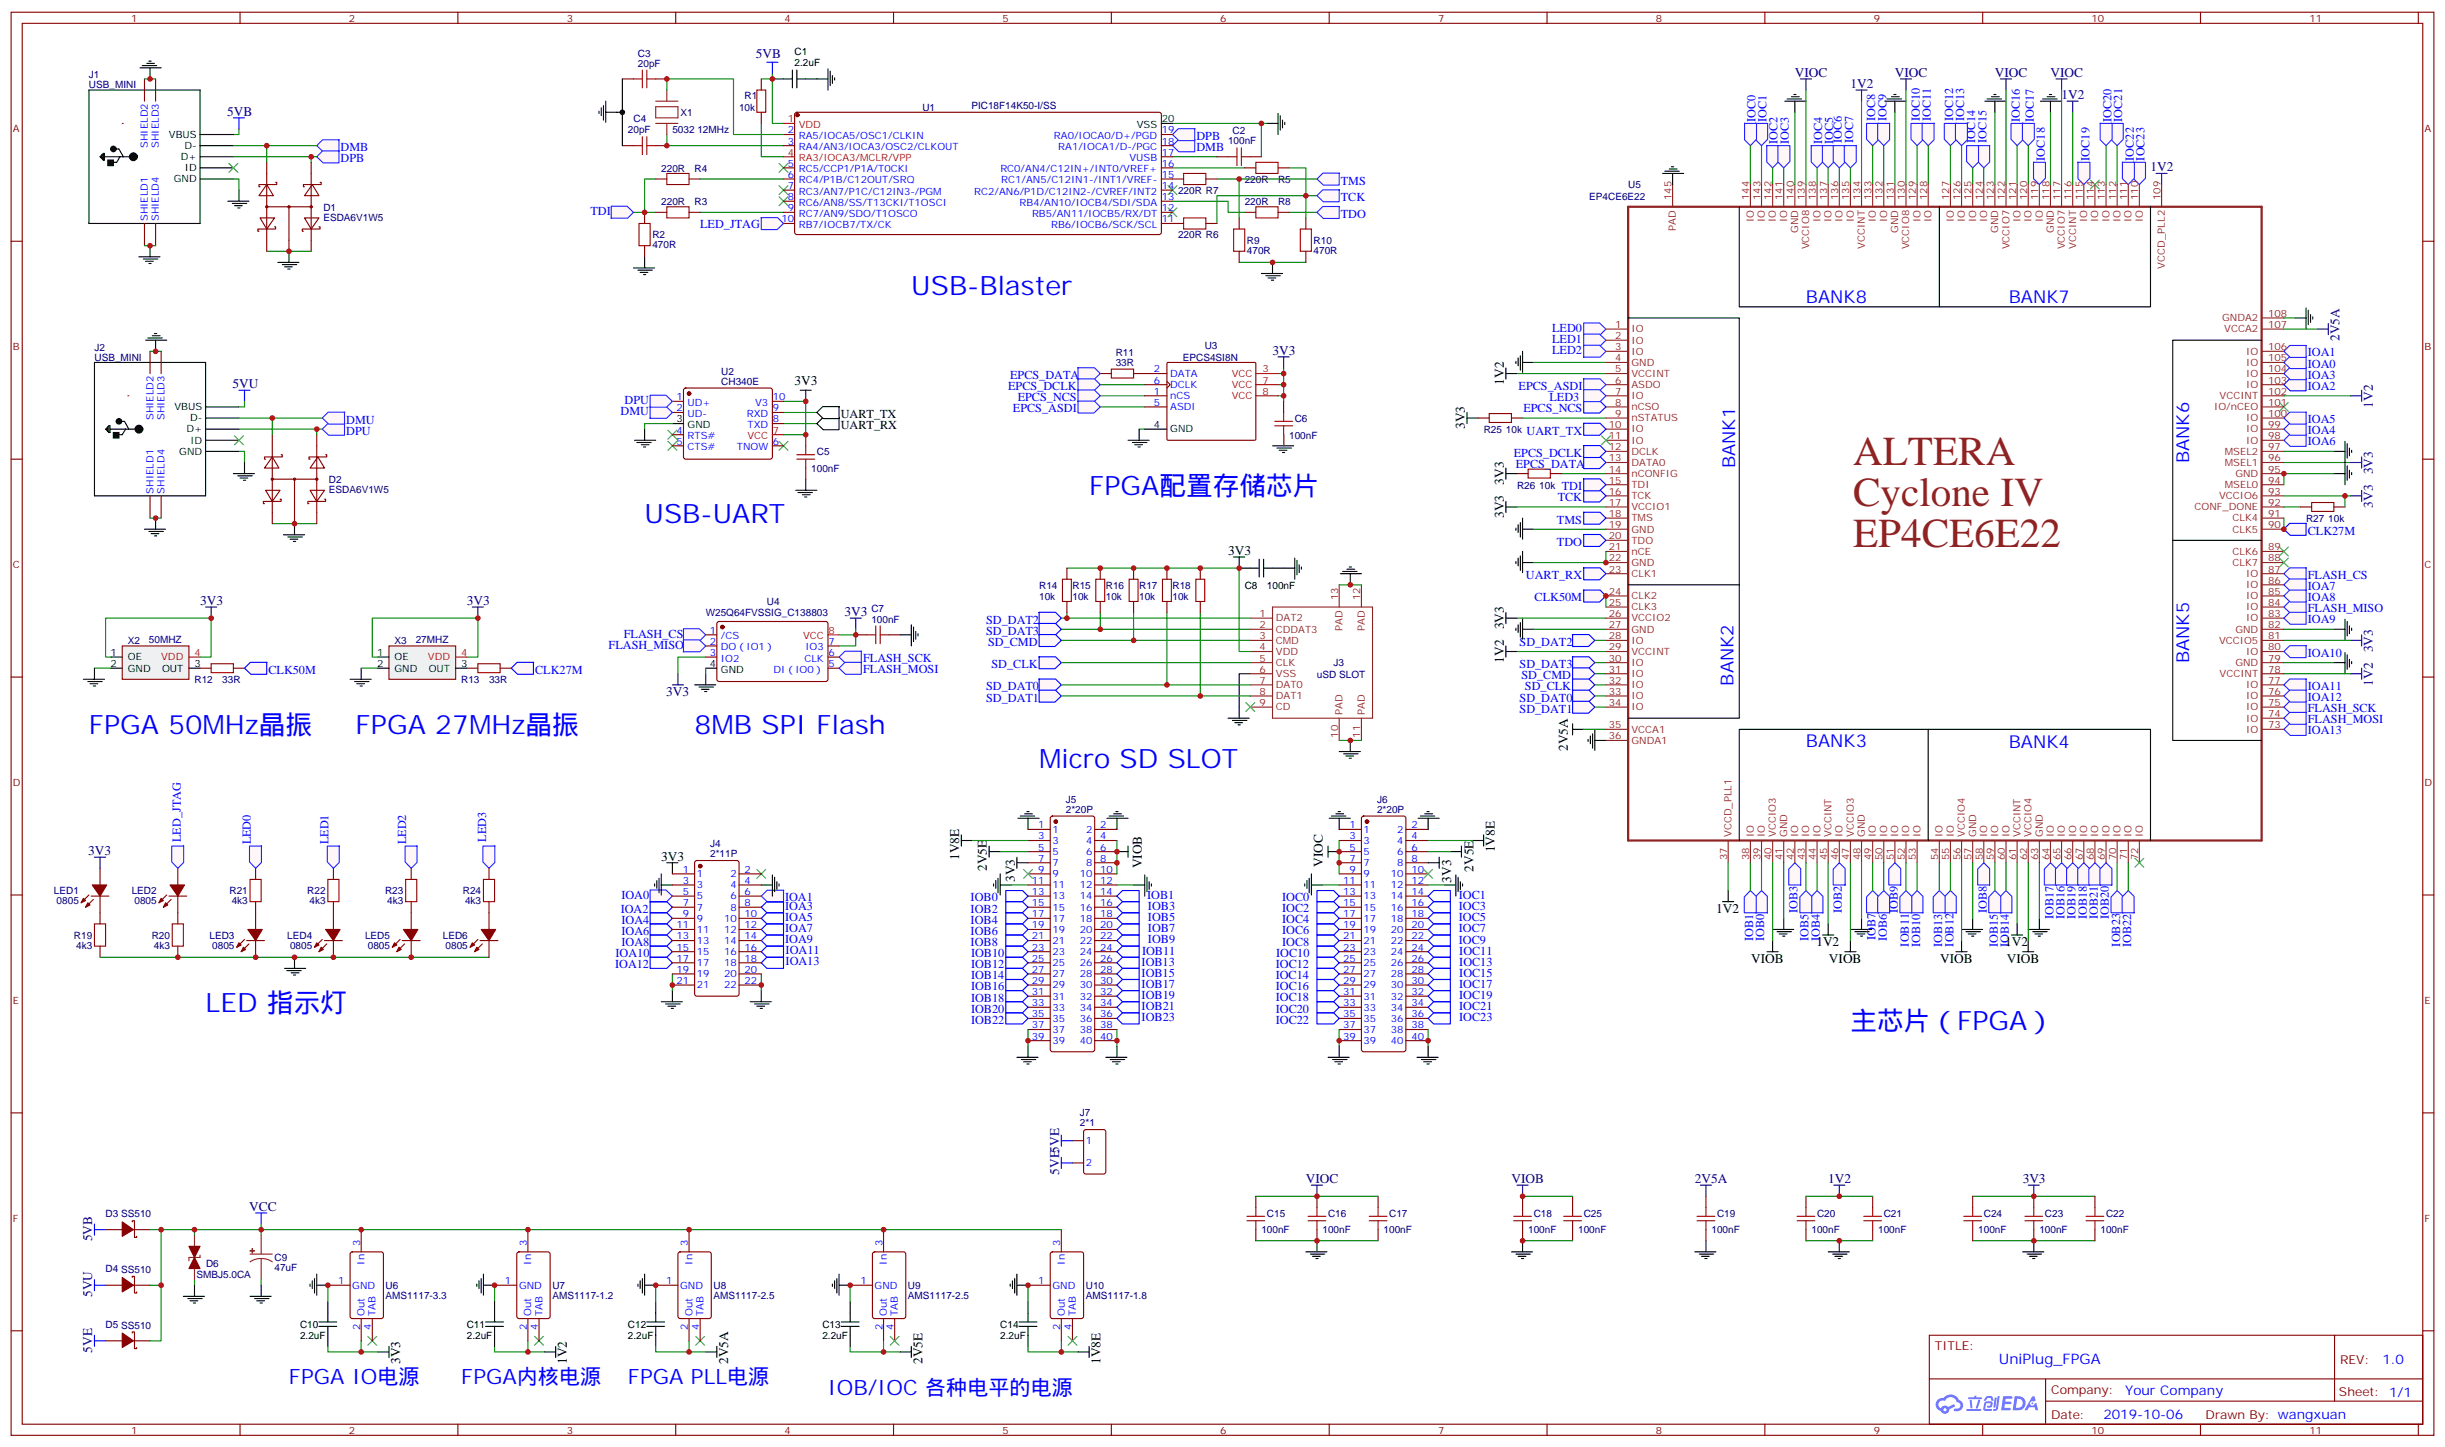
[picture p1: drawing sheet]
<svg xmlns="http://www.w3.org/2000/svg" width="776mm" height="459mm" viewBox="0 0 776 459" stroke-linecap="round" stroke-linejoin="round" font-family="sans-serif">
<defs><g id="words">
<g font-size="13.1" fill="#8d2323">
<text x="588.2" y="147.5">ALTERA</text>
<text x="588.2" y="160.6">Cyclone IV</text>
<text x="588.2" y="173.6">EP4CE6E22</text>
</g>
<g font-size="8.5" fill="#00f">
<text x="289.3" y="93.5">USB-Blaster</text>
<text x="345.7" y="157">FPGA配置存储芯片</text>
<text x="204.6" y="165.9">USB-UART</text>
<text x="28.2" y="232.9">FPGA 50MHz晶振</text>
<text x="112.9" y="232.9">FPGA 27MHz晶振</text>
<text x="220.5" y="232.9">8MB SPI Flash</text>
<text x="329.8" y="243.8">Micro SD SLOT</text>
<text x="65.3" y="321">LED 指示灯</text>
<text x="587.4" y="326.7">主芯片（FPGA）</text>
</g>
<g font-size="6.7" fill="#00f">
<text x="91.7" y="439.1">FPGA IO电源</text>
<text x="146.4" y="439.1">FPGA内核电源</text>
<text x="199.3" y="439.1">FPGA PLL电源</text>
<text x="262.8" y="442.7">IOB/IOC 各种电平的电源</text>
</g>
<g font-size="5.6" fill="#00f">
<text x="573.3" y="96">BANK8</text>
<text x="637.6" y="96.1">BANK7</text>
<text x="550.8" y="148.6" transform="rotate(-90 550.8 148.6)">BANK1</text>
<text x="694.9" y="147" transform="rotate(-90 694.9 147)">BANK6</text>
<text x="694.9" y="210.5" transform="rotate(-90 694.9 210.5)">BANK5</text>
<text x="550.2" y="217.5" transform="rotate(-90 550.2 217.5)">BANK2</text>
<text x="573.3" y="237.1">BANK3</text>
<text x="637.6" y="237.2">BANK4</text>
</g>
<text font-size="4.6" fill="#00f" x="634.5" y="432.7">UniPlug_FPGA</text>
<g font-size="4.2" fill="#000080">
<text x="239.9" y="18.3">5VB</text>
<text x="569.7" y="24.3">VIOC</text>
<text x="587.4" y="27.9">1V2</text>
<text x="601.5" y="24.3">VIOC</text>
<text x="633.2" y="24.3">VIOC</text>
<text x="650.9" y="24.3">VIOC</text>
<text x="654.4" y="31.4">1V2</text>
<text x="72.1" y="36.7">5VB</text>
<text x="682.6" y="54.3">1V2</text>
<text x="403.9" y="112.5">3V3</text>
<text x="742.7" y="108.2" transform="rotate(-90 742.7 108.2)">2V5A</text>
<text x="73.9" y="123.1">5VU</text>
<text x="753.2" y="129.3" transform="rotate(-90 753.2 129.3)">1V2</text>
<text x="753.2" y="150.5" transform="rotate(-90 753.2 150.5)">3V3</text>
<text x="753.2" y="161.1" transform="rotate(-90 753.2 161.1)">3V3</text>
<text x="63.5" y="191.9">3V3</text>
<text x="148.2" y="191.9">3V3</text>
<text x="268.1" y="195.4">3V3</text>
<text x="753.2" y="207" transform="rotate(-90 753.2 207)">3V3</text>
<text x="211.4" y="220.9">3V3</text>
<text x="753.2" y="217.5" transform="rotate(-90 753.2 217.5)">1V2</text>
<text x="28" y="271.3">3V3</text>
<text x="336.2" y="372.8" transform="rotate(-90 336.2 372.8)">5VE5VE</text>
<text x="414.5" y="375.4">VIOC</text>
<text x="479.8" y="375.4">VIOB</text>
<text x="538" y="375.4">2V5A</text>
<text x="580.3" y="375.4">1V2</text>
<text x="642.1" y="375.4">3V3</text>
<text x="79.1" y="384.2">VCC</text>
<text x="29.3" y="393.9" transform="rotate(-90 29.3 393.9)">5VB</text>
<text x="29.3" y="411.6" transform="rotate(-90 29.3 411.6)">5VU</text>
<text x="29.3" y="429.2" transform="rotate(-90 29.3 429.2)">5VE</text>
</g>
<g font-size="4.2">
<text x="252.2" y="122.3">3V3</text>
<text x="477.3" y="122.1" transform="rotate(-90 477.3 122.1)">1V2</text>
<text x="465" y="136.2" transform="rotate(-90 465 136.2)">3V3</text>
<text x="477.3" y="153.8" transform="rotate(-90 477.3 153.8)">3V3</text>
<text x="477.3" y="164.4" transform="rotate(-90 477.3 164.4)">3V3</text>
<text x="389.8" y="176">3V3</text>
<text x="477.3" y="199.7" transform="rotate(-90 477.3 199.7)">3V3</text>
<text x="477.3" y="210.3" transform="rotate(-90 477.3 210.3)">1V2</text>
<text x="497.7" y="238.3" transform="rotate(-90 497.7 238.3)">2V5A</text>
<text x="209.9" y="273">3V3</text>
<text x="304.5" y="272.8" transform="rotate(-90 304.5 272.8)">1V8E</text>
<text x="362.5" y="275.5" transform="rotate(-90 362.5 275.5)">VIOB</text>
<text x="419.9" y="275" transform="rotate(-90 419.9 275)">VIOC</text>
<text x="474.5" y="270.5" transform="rotate(-90 474.5 270.5)">1V8E</text>
<text x="313.3" y="276.3" transform="rotate(-90 313.3 276.3)">2V5E</text>
<text x="322.1" y="279.9" transform="rotate(-90 322.1 279.9)">3V3</text>
<text x="460.6" y="280.1" transform="rotate(-90 460.6 280.1)">3V3</text>
<text x="467.7" y="276.6" transform="rotate(-90 467.7 276.6)">2V5E</text>
<text x="544.8" y="289.7">1V2</text>
<text x="555.9" y="305.6">VIOB</text>
<text x="576.6" y="300.3">1V2</text>
<text x="580.6" y="305.6">VIOB</text>
<text x="615.8" y="305.6">VIOB</text>
<text x="636.5" y="300.3">1V2</text>
<text x="637" y="305.6">VIOB</text>
<text x="127.1" y="432.7" transform="rotate(-90 127.1 432.7)">3V3</text>
<text x="180" y="432.7" transform="rotate(-90 180 432.7)">1V2</text>
<text x="231.1" y="432.7" transform="rotate(-90 231.1 432.7)">2V5A</text>
<text x="292.9" y="432.7" transform="rotate(-90 292.9 432.7)">2V5E</text>
<text x="349.3" y="432.7" transform="rotate(-90 349.3 432.7)">1V8E</text>
</g>
<g font-size="4.2" fill="#00f">
<text x="756.2" y="432.9">1.0</text>
<text x="674.6" y="442.5">Your Company</text>
<text x="667.7" y="450.3">2019-10-06</text>
</g>
<g font-size="3.9" fill="#00f">
<text x="557.2" y="38.6" transform="rotate(-90 557.2 38.6)">IOC0</text>
<text x="560.7" y="38.6" transform="rotate(-90 560.7 38.6)">IOC1</text>
<text x="595.3" y="38.4" transform="rotate(-90 595.3 38.4)">IOC8</text>
<text x="598.8" y="38.4" transform="rotate(-90 598.8 38.4)">IOC9</text>
<text x="609.4" y="38.4" transform="rotate(-90 609.4 38.4)">IOC10</text>
<text x="612.9" y="38.4" transform="rotate(-90 612.9 38.4)">IOC11</text>
<text x="620" y="38.4" transform="rotate(-90 620 38.4)">IOC12</text>
<text x="623.5" y="38.4" transform="rotate(-90 623.5 38.4)">IOC13</text>
<text x="641.1" y="38.7" transform="rotate(-90 641.1 38.7)">IOC16</text>
<text x="645.6" y="38.6" transform="rotate(-90 645.6 38.6)">IOC17</text>
<text x="670.3" y="38.6" transform="rotate(-90 670.3 38.6)">IOC20</text>
<text x="673.7" y="38.6" transform="rotate(-90 673.7 38.6)">IOC21</text>
<text x="108.1" y="48">DMB</text>
<text x="379.8" y="48">DMB</text>
<text x="379.8" y="44.4">DPB</text>
<text x="564.3" y="45.6" transform="rotate(-90 564.3 45.6)">IOC2</text>
<text x="567.8" y="45.6" transform="rotate(-90 567.8 45.6)">IOC3</text>
<text x="578.4" y="45.6" transform="rotate(-90 578.4 45.6)">IOC4</text>
<text x="581.9" y="45.6" transform="rotate(-90 581.9 45.6)">IOC5</text>
<text x="584.7" y="45.4" transform="rotate(-90 584.7 45.4)">IOC6</text>
<text x="588.2" y="45.4" transform="rotate(-90 588.2 45.4)">IOC7</text>
<text x="627" y="45.4" transform="rotate(-90 627 45.4)">IOC14</text>
<text x="630.5" y="45.4" transform="rotate(-90 630.5 45.4)">IOC15</text>
<text x="108.1" y="51.5">DPB</text>
<text x="649.1" y="51" transform="rotate(-90 649.1 51)">IOC18</text>
<text x="663.2" y="51" transform="rotate(-90 663.2 51)">IOC19</text>
<text x="677.3" y="51" transform="rotate(-90 677.3 51)">IOC22</text>
<text x="680.7" y="50.9" transform="rotate(-90 680.7 50.9)">IOC23</text>
<text x="425.6" y="58.6">TMS</text>
<text x="425.6" y="63.9">TCK</text>
<text x="187.4" y="68.1">TDI</text>
<text x="425.6" y="69.1">TDO</text>
<text x="222.3" y="72.5">LED_JTAG</text>
<text x="492.7" y="105.3">LED0</text>
<text x="492.7" y="108.9">LED1</text>
<text x="492.7" y="112.4">LED2</text>
<text x="732.6" y="113.1">IOA1</text>
<text x="732.6" y="116.6">IOA0</text>
<text x="320" y="123.8">EPCS_DCLK</text>
<text x="320.6" y="120.3">EPCS_DATA</text>
<text x="482" y="123.8">EPCS_ASDI</text>
<text x="732.6" y="123.7">IOA2</text>
<text x="732.6" y="120.1">IOA3</text>
<text x="197" y="131.6">DMU</text>
<text x="198.3" y="128.1">DPU</text>
<text x="321.5" y="130.9">EPCS_ASDI</text>
<text x="323" y="127.4">EPCS_NCS</text>
<text x="483.6" y="130.9">EPCS_NCS</text>
<text x="491.9" y="127.2">LED3</text>
<text x="109.9" y="137.9">DPU</text>
<text x="109.9" y="134.4">DMU</text>
<text x="484.6" y="137.9">UART_TX</text>
<text x="732.6" y="137.8">IOA4</text>
<text x="732.6" y="134.3">IOA5</text>
<text x="732.6" y="141.3">IOA6</text>
<text x="480.5" y="145">EPCS_DCLK</text>
<text x="481.1" y="148.5">EPCS_DATA</text>
<text x="495.7" y="155.6">TDI</text>
<text x="494.5" y="159.1">TCK</text>
<text x="494.2" y="166.2">TMS</text>
<text x="494.2" y="173.2">TDO</text>
<text x="732.5" y="169.7">CLK27M</text>
<text x="484.4" y="183.8">UART_RX</text>
<text x="732.6" y="183.6">FLASH_CS</text>
<text x="487.1" y="190.9">CLK50M</text>
<text x="732.6" y="187.2">IOA7</text>
<text x="732.6" y="190.7">IOA8</text>
<text x="313" y="197.9">SD_DAT2</text>
<text x="732.6" y="194.2">FLASH_MISO</text>
<text x="732.6" y="197.8">IOA9</text>
<text x="198" y="202.3">FLASH_CS</text>
<text x="313" y="201.4">SD_DAT3</text>
<text x="193.2" y="205.9">FLASH_MISO</text>
<text x="313.6" y="205">SD_CMD</text>
<text x="482.4" y="205">SD_DAT2</text>
<text x="732.6" y="208.3">IOA10</text>
<text x="85.2" y="213.8">CLK50M</text>
<text x="169.9" y="213.8">CLK27M</text>
<text x="274" y="210.1">FLASH_SCK</text>
<text x="274" y="213.6">FLASH_MOSI</text>
<text x="314.7" y="212">SD_CLK</text>
<text x="482.4" y="212">SD_DAT3</text>
<text x="483" y="215.5">SD_CMD</text>
<text x="313" y="219.1">SD_DAT0</text>
<text x="484.1" y="219.1">SD_CLK</text>
<text x="732.6" y="218.9">IOA11</text>
<text x="313" y="222.6">SD_DAT1</text>
<text x="482.4" y="222.6">SD_DAT0</text>
<text x="482.4" y="226.1">SD_DAT1</text>
<text x="732.6" y="226">FLASH_SCK</text>
<text x="732.6" y="222.5">IOA12</text>
<text x="732.6" y="233">IOA13</text>
<text x="732.6" y="229.5">FLASH_MOSI</text>
<text x="57.4" y="267.2" transform="rotate(-90 57.4 267.2)">LED_JTAG</text>
<text x="79.6" y="268" transform="rotate(-90 79.6 268)">LED0</text>
<text x="104.3" y="267.9" transform="rotate(-90 104.3 267.9)">LED1</text>
<text x="129" y="267.9" transform="rotate(-90 129 267.9)">LED2</text>
<text x="154.3" y="267.1" transform="rotate(-90 154.3 267.1)">LED3</text>
<text x="197.2" y="285.3">IOA0</text>
<text x="249.2" y="285.8">IOA1</text>
<text x="308.1" y="286">IOB0</text>
<text x="364.2" y="285.1">IOB1</text>
<text x="407" y="286">IOC0</text>
<text x="463.1" y="285.2">IOC1</text>
<text x="197" y="289.6">IOA2</text>
<text x="197.3" y="293.2">IOA4</text>
<text x="249.2" y="288.6">IOA3</text>
<text x="249.2" y="292.2">IOA5</text>
<text x="308.1" y="289.6">IOB2</text>
<text x="308.1" y="293.1">IOB4</text>
<text x="364.4" y="288.8">IOB3</text>
<text x="364.4" y="292.3">IOB5</text>
<text x="407" y="289.5">IOC2</text>
<text x="407" y="293">IOC4</text>
<text x="463.1" y="292.3">IOC5</text>
<text x="463.1" y="288.8">IOC3</text>
<text x="570.6" y="289.8" transform="rotate(-90 570.6 289.8)">IOB3</text>
<text x="584.7" y="289.8" transform="rotate(-90 584.7 289.8)">IOB2</text>
<text x="602.4" y="289.7" transform="rotate(-90 602.4 289.7)">IOB9</text>
<text x="630.6" y="289.7" transform="rotate(-90 630.6 289.7)">IOB8</text>
<text x="651.8" y="291.6" transform="rotate(-90 651.8 291.6)">IOB17</text>
<text x="655.3" y="291.6" transform="rotate(-90 655.3 291.6)">IOB16</text>
<text x="658.9" y="291.5" transform="rotate(-90 658.9 291.5)">IOB19</text>
<text x="662.4" y="291.6" transform="rotate(-90 662.4 291.6)">IOB18</text>
<text x="665.9" y="291.5" transform="rotate(-90 665.9 291.5)">IOB21</text>
<text x="669.4" y="291.6" transform="rotate(-90 669.4 291.6)">IOB20</text>
<text x="197.3" y="296.7">IOA6</text>
<text x="249.2" y="295.7">IOA7</text>
<text x="249.2" y="299.2">IOA9</text>
<text x="308.1" y="296.6">IOB6</text>
<text x="364.4" y="295.8">IOB7</text>
<text x="364.4" y="299.4">IOB9</text>
<text x="407" y="296.5">IOC6</text>
<text x="463.1" y="295.8">IOC7</text>
<text x="463.1" y="299.4">IOC9</text>
<text x="556.5" y="298.6" transform="rotate(-90 556.5 298.6)">IOB1</text>
<text x="560" y="298.6" transform="rotate(-90 560 298.6)">IOB0</text>
<text x="574.1" y="298.6" transform="rotate(-90 574.1 298.6)">IOB5</text>
<text x="577.6" y="298.6" transform="rotate(-90 577.6 298.6)">IOB4</text>
<text x="595.4" y="298.4" transform="rotate(-90 595.4 298.4)">IOB7</text>
<text x="598.9" y="298.5" transform="rotate(-90 598.9 298.5)">IOB6</text>
<text x="195.4" y="303.7">IOA10</text>
<text x="197.3" y="300.2">IOA8</text>
<text x="249.4" y="302.7">IOA11</text>
<text x="308.1" y="300.2">IOB8</text>
<text x="308.3" y="303.7">IOB10</text>
<text x="362.5" y="302.9">IOB11</text>
<text x="405.1" y="303.6">IOC10</text>
<text x="407" y="300">IOC8</text>
<text x="463.2" y="302.9">IOC11</text>
<text x="605.9" y="300.3" transform="rotate(-90 605.9 300.3)">IOB11</text>
<text x="609.5" y="300.5" transform="rotate(-90 609.5 300.5)">IOB10</text>
<text x="616.5" y="300.5" transform="rotate(-90 616.5 300.5)">IOB13</text>
<text x="620.1" y="300.3" transform="rotate(-90 620.1 300.3)">IOB12</text>
<text x="634.2" y="300.5" transform="rotate(-90 634.2 300.5)">IOB15</text>
<text x="637.7" y="300.5" transform="rotate(-90 637.7 300.5)">IOB14</text>
<text x="673" y="300.3" transform="rotate(-90 673 300.3)">IOB23</text>
<text x="676.5" y="300.5" transform="rotate(-90 676.5 300.5)">IOB22</text>
<text x="195.3" y="307.3">IOA12</text>
<text x="249.4" y="306.3">IOA13</text>
<text x="308.2" y="310.7">IOB14</text>
<text x="308.2" y="307.2">IOB12</text>
<text x="362.4" y="306.4">IOB13</text>
<text x="362.4" y="309.9">IOB15</text>
<text x="405" y="310.7">IOC14</text>
<text x="405" y="307.1">IOC12</text>
<text x="463.2" y="306.4">IOC13</text>
<text x="463.2" y="310">IOC15</text>
<text x="308.2" y="314.3">IOB16</text>
<text x="308.2" y="317.8">IOB18</text>
<text x="362.4" y="313.5">IOB17</text>
<text x="362.4" y="317">IOB19</text>
<text x="405" y="314.3">IOC16</text>
<text x="405" y="317.8">IOC18</text>
<text x="463.2" y="317">IOC19</text>
<text x="463.2" y="313.5">IOC17</text>
<text x="308.2" y="321.3">IOB20</text>
<text x="362.4" y="320.5">IOB21</text>
<text x="405" y="321.3">IOC20</text>
<text x="463.2" y="320.6">IOC21</text>
<text x="308.2" y="324.9">IOB22</text>
<text x="362.4" y="324.1">IOB23</text>
<text x="405" y="324.8">IOC22</text>
<text x="463.2" y="324.1">IOC23</text>
</g>
<g font-size="3.9">
<text x="266.9" y="136.2">UART_RX</text>
<text x="266.9" y="132.6">UART_TX</text>
</g>
<g font-size="3.9" fill="#800">
<text x="614.2" y="428.3">TITLE:</text>
<text x="742.8" y="432.9">REV:</text>
<text x="651.1" y="442.5">Company:</text>
<text x="742.5" y="443.1">Sheet: 1/1</text>
<text x="651.1" y="450.1">Date:</text>
<text x="700.1" y="450.2">Drawn By: wangxuan</text>
</g>
<g font-size="3.2" fill="#800">
<text x="41.6" y="6.9">1</text>
<text x="110.8" y="6.9">2</text>
<text x="179.9" y="6.9">3</text>
<text x="249.1" y="6.9">4</text>
<text x="318.2" y="6.9">5</text>
<text x="387.3" y="6.9">6</text>
<text x="456.5" y="6.9">7</text>
<text x="525.6" y="6.9">8</text>
<text x="594.8" y="6.9">9</text>
<text x="663.9" y="6.9">10</text>
<text x="733.1" y="6.9">11</text>
<text x="4.1" y="42">A</text>
<text x="769.6" y="42">A</text>
<text x="4.1" y="111.1">B</text>
<text x="769.6" y="111.1">B</text>
<text x="4.1" y="180.3">C</text>
<text x="769.6" y="180.3">C</text>
<text x="4.1" y="249.4">D</text>
<text x="769.6" y="249.4">D</text>
<text x="4.1" y="318.6">E</text>
<text x="769.6" y="318.6">E</text>
<text x="4.1" y="387.7">F</text>
<text x="769.6" y="387.7">F</text>
<text x="41.6" y="454.9">1</text>
<text x="110.8" y="454.9">2</text>
<text x="179.9" y="454.9">3</text>
<text x="249.1" y="454.9">4</text>
<text x="318.2" y="454.9">5</text>
<text x="387.3" y="454.9">6</text>
<text x="456.5" y="454.9">7</text>
<text x="525.6" y="454.9">8</text>
<text x="594.8" y="454.9">9</text>
<text x="663.9" y="454.9">10</text>
<text x="733.1" y="454.9">11</text>
</g>
<g font-size="3.2" fill="#000080">
<text x="202.5" y="18">C3</text>
<text x="202.5" y="21.2">20pF</text>
<text x="28.2" y="28">USB_MINI</text>
<text x="28.2" y="24.8">J1</text>
<text x="234.6" y="35.1">10k</text>
<text x="236.4" y="31.5">R1</text>
<text x="292.8" y="35.1">U1</text>
<text x="308.3" y="34.6">PIC18F14K50-I/SS</text>
<text x="201.1" y="38.6">C4</text>
<text x="216" y="36.8">X1</text>
<text x="199.3" y="42.1">20pF</text>
<text x="213.4" y="42.1">5032 12MHz</text>
<text x="389.8" y="45.7">100nF</text>
<text x="391.2" y="42.6">C2</text>
<text x="209.9" y="54.5">220R</text>
<text x="220.5" y="54.5">R4</text>
<text x="395.1" y="58">220R</text>
<text x="405.7" y="58">R5</text>
<text x="516.8" y="59.8">U5</text>
<text x="209.9" y="65.1">220R</text>
<text x="220.5" y="65.1">R3</text>
<text x="373.9" y="61.5">220R R7</text>
<text x="395.1" y="65.1">220R</text>
<text x="405.7" y="65.1">R8</text>
<text x="504.5" y="63.3">EP4CE6E22</text>
<text x="102.7" y="70">ESDA6V1W5</text>
<text x="102.7" y="66.8">D1</text>
<text x="207.1" y="75.6">R2</text>
<text x="373.9" y="75.6">220R R6</text>
<text x="395.8" y="77.3">R9</text>
<text x="417" y="77.3">R10</text>
<text x="207.1" y="78.8">470R</text>
<text x="395.8" y="80.5">470R</text>
<text x="417" y="80.5">470R</text>
<text x="30" y="111.3">J2</text>
<text x="354.2" y="112.9">R11</text>
<text x="382.4" y="110.6">U3</text>
<text x="30" y="114.4">USB_MINI</text>
<text x="229" y="118.8">U2</text>
<text x="354.2" y="116.1">33R</text>
<text x="375.5" y="114.4">EPCS4SI8N</text>
<text x="229" y="122.1">CH340E</text>
<text x="411" y="133.8">C6</text>
<text x="471" y="137.4">R25</text>
<text x="478" y="137.4">10k</text>
<text x="409.2" y="139.1">100nF</text>
<text x="257.5" y="149.7">100nF</text>
<text x="259.3" y="144.4">C5</text>
<text x="104.4" y="153.2">D2</text>
<text x="481.5" y="155.1">R26</text>
<text x="488.6" y="155.1">10k</text>
<text x="104.4" y="156.4">ESDA6V1W5</text>
<text x="732" y="165.6">R27</text>
<text x="739.1" y="165.6">10k</text>
<text x="329.8" y="190.3">10k</text>
<text x="329.8" y="186.8">R14</text>
<text x="340.4" y="190.3">10k</text>
<text x="340.4" y="186.8">R15</text>
<text x="351" y="190.3">10k</text>
<text x="351" y="186.8">R16</text>
<text x="361.6" y="190.3">10k</text>
<text x="361.6" y="186.8">R17</text>
<text x="372.2" y="190.3">10k</text>
<text x="372.2" y="186.8">R18</text>
<text x="224" y="195.6">W25Q64FVSSIG_C138803</text>
<text x="243.4" y="192.1">U4</text>
<text x="276.6" y="197.6">100nF</text>
<text x="276.6" y="194.3">C7</text>
<text x="47.3" y="203.9">50MHZ</text>
<text x="131.9" y="203.9">27MHZ</text>
<text x="40.6" y="204.4">X2</text>
<text x="125.2" y="204.4">X3</text>
<text x="418" y="215">uSD SLOT</text>
<text x="423.3" y="211.5">J3</text>
<text x="61.7" y="216.7">R12</text>
<text x="70.6" y="216.8">33R</text>
<text x="146.4" y="216.7">R13</text>
<text x="155.2" y="216.8">33R</text>
<text x="338.3" y="257.9">2*20P</text>
<text x="338.3" y="254.7">J5</text>
<text x="437.1" y="257.9">2*20P</text>
<text x="437.1" y="254.7">J6</text>
<text x="225.4" y="268.8">J4</text>
<text x="225.4" y="272">2*11P</text>
<text x="17.1" y="283.7">LED1</text>
<text x="18" y="286.9">0805</text>
<text x="41.8" y="283.7">LED2</text>
<text x="42.7" y="286.9">0805</text>
<text x="72.8" y="283.7">R21</text>
<text x="73.6" y="286.9">4k3</text>
<text x="97.5" y="283.7">R22</text>
<text x="98.2" y="286.9">4k3</text>
<text x="122.2" y="283.7">R23</text>
<text x="122.9" y="286.9">4k3</text>
<text x="146.9" y="283.7">R24</text>
<text x="147.6" y="286.9">4k3</text>
<text x="23.5" y="297.8">R19</text>
<text x="48.2" y="297.8">R20</text>
<text x="66.5" y="297.8">LED3</text>
<text x="91.2" y="297.8">LED4</text>
<text x="115.9" y="297.8">LED5</text>
<text x="140.6" y="297.8">LED6</text>
<text x="24.2" y="301">4k3</text>
<text x="48.9" y="301">4k3</text>
<text x="67.4" y="301">0805</text>
<text x="92.1" y="301">0805</text>
<text x="116.8" y="301">0805</text>
<text x="141.5" y="301">0805</text>
<text x="342.8" y="354">J7</text>
<text x="342.8" y="357.4">2*1</text>
<text x="33.5" y="386.1">D3 SS510</text>
<text x="402.2" y="386.1">C15</text>
<text x="421.6" y="386.1">C16</text>
<text x="441" y="386.1">C17</text>
<text x="486.8" y="386.1">C18</text>
<text x="502.7" y="386.1">C25</text>
<text x="545" y="386.1">C19</text>
<text x="576.8" y="386.1">C20</text>
<text x="598" y="386.1">C21</text>
<text x="629.7" y="386.1">C24</text>
<text x="649.1" y="386.1">C23</text>
<text x="668.5" y="386.1">C22</text>
<text x="400.4" y="391.4">100nF</text>
<text x="419.8" y="391.4">100nF</text>
<text x="439.2" y="391.4">100nF</text>
<text x="485.1" y="391.4">100nF</text>
<text x="500.9" y="391.4">100nF</text>
<text x="543.3" y="391.4">100nF</text>
<text x="575" y="391.4">100nF</text>
<text x="596.2" y="391.4">100nF</text>
<text x="627.9" y="391.4">100nF</text>
<text x="647.3" y="391.4">100nF</text>
<text x="666.7" y="391.4">100nF</text>
<text x="65.4" y="402">D6</text>
<text x="87.1" y="400.2">C9</text>
<text x="33.5" y="403.7">D4 SS510</text>
<text x="62.4" y="405.5">SMBJ5.0CA</text>
<text x="87.1" y="403.3">47uF</text>
<text x="122.4" y="412.1">AMS1117-3.3</text>
<text x="122.4" y="409">U6</text>
<text x="175.3" y="412.1">AMS1117-1.2</text>
<text x="175.3" y="409">U7</text>
<text x="226.5" y="412.1">AMS1117-2.5</text>
<text x="226.5" y="409">U8</text>
<text x="288.2" y="412.1">AMS1117-2.5</text>
<text x="288.2" y="409">U9</text>
<text x="344.7" y="412.1">AMS1117-1.8</text>
<text x="344.7" y="409">U10</text>
<text x="33.5" y="421.4">D5 SS510</text>
</g>
<g font-size="3.2">
<text x="252.2" y="17.5">C1</text>
<text x="252.2" y="21">2.2uF</text>
<text x="360.8" y="40.6">VSS</text>
<text x="368.8" y="38.8">20</text>
<text x="53.6" y="43.7">VBUS</text>
<text x="58.6" y="47.3">D-</text>
<text x="57.4" y="50.8">D+</text>
<text x="55.2" y="57.9">GND</text>
<text x="58.7" y="54.3">ID</text>
<text x="55.4" y="130.2">VBUS</text>
<text x="59.2" y="137.2">D+</text>
<text x="60.3" y="133.7">D-</text>
<text x="214.8" y="134.1">3</text>
<text x="218.3" y="135.8">GND</text>
<text x="366.3" y="135.8">4</text>
<text x="371.5" y="137.2">GND</text>
<text x="60.4" y="140.8">ID</text>
<text x="56.9" y="144.3">GND</text>
<text x="395.1" y="186.8">C8</text>
<text x="402.2" y="186.8">100nF</text>
<text x="35" y="208.1">1</text>
<text x="40.6" y="209.5">OE</text>
<text x="119.7" y="208.1">1</text>
<text x="125.2" y="209.5">OE</text>
<text x="35" y="211.7">2</text>
<text x="40.6" y="213.1">GND</text>
<text x="51.4" y="213.1">OUT</text>
<text x="61.7" y="211.7">3</text>
<text x="119.7" y="211.7">2</text>
<text x="125.2" y="213.1">GND</text>
<text x="136.1" y="213.1">OUT</text>
<text x="146.4" y="211.7">3</text>
<text x="225.3" y="211.7">4</text>
<text x="228.8" y="213.4">GND</text>
<text x="95.2" y="424.9">2.2uF</text>
<text x="95.2" y="421.4">C10</text>
<text x="148.2" y="424.9">2.2uF</text>
<text x="148.2" y="421.4">C11</text>
<text x="199.3" y="424.9">2.2uF</text>
<text x="199.3" y="421.4">C12</text>
<text x="261.1" y="424.9">2.2uF</text>
<text x="261.1" y="421.4">C13</text>
<text x="317.5" y="424.9">2.2uF</text>
<text x="317.5" y="421.4">C14</text>
</g>
<g font-size="3.2" fill="#f00">
<text x="250" y="38.8">1</text>
<text x="253.5" y="40.6">VDD</text>
<text x="250" y="49.4">4</text>
<text x="253.5" y="51.2">RA3/IOCA3/MCLR/VPP</text>
<text x="391" y="119.6">VCC</text>
<text x="400.8" y="118.2">3</text>
<text x="391" y="123.1">VCC</text>
<text x="400.8" y="121.7">7</text>
<text x="400.8" y="125.2">8</text>
<text x="391" y="126.6">VCC</text>
<text x="245.4" y="137.6">7</text>
<text x="237.3" y="139.3">VCC</text>
<text x="254.9" y="202.8">VCC</text>
<text x="263" y="201.1">8</text>
<text x="51.1" y="209.5">VDD</text>
<text x="61.7" y="208.1">4</text>
<text x="135.8" y="209.5">VDD</text>
<text x="146.4" y="208.1">4</text>
</g>
<g font-size="3.2" fill="#00f">
<text x="46.9" y="46.9" transform="rotate(-90 46.9 46.9)">SHIELD2</text>
<text x="50.4" y="46.9" transform="rotate(-90 50.4 46.9)">SHIELD3</text>
<text x="250" y="42.3">2</text>
<text x="250" y="45.9">3</text>
<text x="253.5" y="44.1">RA5/IOCA5/OSC1/CLKIN</text>
<text x="253.5" y="47.6">RA4/AN3/IOCA3/OSC2/CLKOUT</text>
<text x="334.5" y="44.1">RA0/IOCA0/D+/PGD</text>
<text x="335.9" y="47.6">RA1/IOCA1/D-/PGC</text>
<text x="368.8" y="45.9">18</text>
<text x="368.8" y="42.3">19</text>
<text x="250" y="52.9">5</text>
<text x="358.5" y="51.2">VUSB</text>
<text x="368.8" y="52.9">16</text>
<text x="368.8" y="49.4">17</text>
<text x="250" y="56.4">6</text>
<text x="250" y="60">7</text>
<text x="253.5" y="54.7">RC5/CCP1/P1A/T0CKI</text>
<text x="253.5" y="58.2">RC4/P1B/C12OUT/SRQ</text>
<text x="317.5" y="54.7">RC0/AN4/C12IN+/INT0/VREF+</text>
<text x="317.8" y="58.2">RC1/AN5/C12IN1-/INT1/VREF-</text>
<text x="368.8" y="60">14</text>
<text x="368.8" y="56.4">15</text>
<text x="250" y="63.5">8</text>
<text x="253.5" y="61.7">RC3/AN7/P1C/C12IN3-/PGM</text>
<text x="253.5" y="65.3">RC6/AN8/SS/T13CKI/T1OSCI</text>
<text x="309.3" y="61.7">RC2/AN6/P1D/C12IN2-/CVREF/INT2</text>
<text x="323.6" y="65.3">RB4/AN10/IOCB4/SDI/SDA</text>
<text x="368.8" y="63.5">13</text>
<text x="46.9" y="70.2" transform="rotate(-90 46.9 70.2)">SHIELD1</text>
<text x="50.4" y="70.2" transform="rotate(-90 50.4 70.2)">SHIELD4</text>
<text x="248" y="70.6">10</text>
<text x="250" y="67">9</text>
<text x="253.5" y="68.8">RC7/AN9/SDO/T1OSCO</text>
<text x="327.6" y="68.8">RB5/AN11/IOCB5/RX/DT</text>
<text x="368.8" y="70.6">11</text>
<text x="368.8" y="67">12</text>
<text x="253.5" y="72.3">RB7/IOCB7/TX/CK</text>
<text x="333.7" y="72.3">RB6/IOCB6/SCK/SCL</text>
<text x="366.3" y="118.2">2</text>
<text x="371.5" y="119.6">DATA</text>
<text x="366.3" y="125.2">1</text>
<text x="366.3" y="121.7">6</text>
<text x="371.5" y="123.1">DCLK</text>
<text x="214.8" y="127">1</text>
<text x="214.8" y="130.5">2</text>
<text x="218.3" y="128.8">UD+</text>
<text x="239.7" y="128.8">V3</text>
<text x="245.4" y="130.5">9</text>
<text x="245.4" y="127">10</text>
<text x="366.3" y="128.8">5</text>
<text x="371.5" y="126.6">nCS</text>
<text x="371.5" y="130.2">ASDI</text>
<text x="48.7" y="133.4" transform="rotate(-90 48.7 133.4)">SHIELD2</text>
<text x="52.2" y="133.4" transform="rotate(-90 52.2 133.4)">SHIELD3</text>
<text x="214.8" y="137.6">4</text>
<text x="218.3" y="132.3">UD-</text>
<text x="237" y="132.3">RXD</text>
<text x="237.3" y="135.8">TXD</text>
<text x="245.4" y="134.1">8</text>
<text x="214.8" y="141.1">5</text>
<text x="218.3" y="139.3">RTS#</text>
<text x="218.3" y="142.9">CTS#</text>
<text x="233.9" y="142.9">TNOW</text>
<text x="245.4" y="141.1">6</text>
<text x="48.7" y="156.6" transform="rotate(-90 48.7 156.6)">SHIELD1</text>
<text x="52.2" y="156.6" transform="rotate(-90 52.2 156.6)">SHIELD4</text>
<text x="225.3" y="201.1">1</text>
<text x="228.8" y="202.8">/CS</text>
<text x="225.3" y="204.6">2</text>
<text x="225.3" y="208.1">3</text>
<text x="228.8" y="206.4">DO（IO1）</text>
<text x="228.8" y="209.9">IO2</text>
<text x="255.3" y="209.9">CLK</text>
<text x="255.7" y="206.4">IO3</text>
<text x="263" y="208.1">6</text>
<text x="263" y="204.6">7</text>
<text x="245.5" y="213.4">DI（IO0）</text>
<text x="263" y="211.7">5</text>
<text x="329.6" y="262.8">1</text>
<text x="349.2" y="262.8">2</text>
<text x="428.4" y="262.8">1</text>
<text x="448" y="262.8">2</text>
<text x="329.6" y="266.3">3</text>
<text x="329.6" y="269.9">5</text>
<text x="334.1" y="264.2">1</text>
<text x="334.1" y="267.8">3</text>
<text x="344.8" y="264.2">2</text>
<text x="344.8" y="267.8">4</text>
<text x="349.2" y="266.3">4</text>
<text x="349.2" y="269.9">6</text>
<text x="428.4" y="266.3">3</text>
<text x="428.4" y="269.9">5</text>
<text x="432.9" y="264.2">1</text>
<text x="432.9" y="267.8">3</text>
<text x="443.5" y="264.2">2</text>
<text x="443.5" y="267.8">4</text>
<text x="448" y="266.3">4</text>
<text x="448" y="269.9">6</text>
<text x="329.6" y="273.4">7</text>
<text x="334.1" y="271.3">5</text>
<text x="334.1" y="274.8">7</text>
<text x="344.8" y="271.3">6</text>
<text x="344.8" y="274.8">8</text>
<text x="349.2" y="273.4">8</text>
<text x="428.4" y="273.4">7</text>
<text x="432.9" y="271.3">5</text>
<text x="432.9" y="274.8">7</text>
<text x="443.5" y="271.3">6</text>
<text x="443.5" y="274.8">8</text>
<text x="448" y="273.4">8</text>
<text x="216.7" y="276.9">1</text>
<text x="216.7" y="280.5">3</text>
<text x="221.2" y="278.3">1</text>
<text x="221.2" y="281.9">3</text>
<text x="231.9" y="278.3">2</text>
<text x="231.9" y="281.9">4</text>
<text x="236.4" y="276.9">2</text>
<text x="236.4" y="280.5">4</text>
<text x="327.6" y="280.5">11</text>
<text x="329.6" y="276.9">9</text>
<text x="334.1" y="278.3">9</text>
<text x="334.1" y="281.9">11</text>
<text x="342.7" y="278.3">10</text>
<text x="342.7" y="281.9">12</text>
<text x="349.2" y="276.9">10</text>
<text x="349.2" y="280.5">12</text>
<text x="426.4" y="280.5">11</text>
<text x="428.4" y="276.9">9</text>
<text x="432.9" y="278.3">9</text>
<text x="432.9" y="281.9">11</text>
<text x="441.5" y="278.3">10</text>
<text x="441.5" y="281.9">12</text>
<text x="448" y="276.9">10</text>
<text x="448" y="280.5">12</text>
<text x="216.7" y="284">5</text>
<text x="216.7" y="287.5">7</text>
<text x="221.2" y="285.4">5</text>
<text x="231.9" y="285.4">6</text>
<text x="236.4" y="284">6</text>
<text x="236.4" y="287.5">8</text>
<text x="327.6" y="284">13</text>
<text x="327.6" y="287.5">15</text>
<text x="334.1" y="285.4">13</text>
<text x="342.7" y="285.4">14</text>
<text x="349.2" y="284">14</text>
<text x="349.2" y="287.5">16</text>
<text x="426.4" y="284">13</text>
<text x="426.4" y="287.5">15</text>
<text x="432.9" y="285.4">13</text>
<text x="441.5" y="285.4">14</text>
<text x="448" y="284">14</text>
<text x="448" y="287.5">16</text>
<text x="216.7" y="291">9</text>
<text x="221.2" y="288.9">7</text>
<text x="221.2" y="292.5">9</text>
<text x="229.9" y="292.5">10</text>
<text x="231.9" y="288.9">8</text>
<text x="236.4" y="291">10</text>
<text x="327.6" y="291">17</text>
<text x="334.1" y="288.9">15</text>
<text x="334.1" y="292.5">17</text>
<text x="342.7" y="288.9">16</text>
<text x="342.7" y="292.5">18</text>
<text x="349.2" y="291">18</text>
<text x="426.4" y="291">17</text>
<text x="432.9" y="288.9">15</text>
<text x="432.9" y="292.5">17</text>
<text x="441.5" y="288.9">16</text>
<text x="441.5" y="292.5">18</text>
<text x="448" y="291">18</text>
<text x="214.7" y="294.6">11</text>
<text x="214.7" y="298.1">13</text>
<text x="221.2" y="296">11</text>
<text x="221.2" y="299.5">13</text>
<text x="229.9" y="296">12</text>
<text x="229.9" y="299.5">14</text>
<text x="236.4" y="294.6">12</text>
<text x="236.4" y="298.1">14</text>
<text x="327.6" y="294.6">19</text>
<text x="327.6" y="298.1">21</text>
<text x="334.1" y="296">19</text>
<text x="334.1" y="299.5">21</text>
<text x="342.7" y="296">20</text>
<text x="342.7" y="299.5">22</text>
<text x="349.2" y="294.6">20</text>
<text x="349.2" y="298.1">22</text>
<text x="426.4" y="294.6">19</text>
<text x="426.4" y="298.1">21</text>
<text x="432.9" y="296">19</text>
<text x="432.9" y="299.5">21</text>
<text x="441.5" y="296">20</text>
<text x="441.5" y="299.5">22</text>
<text x="448" y="294.6">20</text>
<text x="448" y="298.1">22</text>
<text x="214.7" y="301.6">15</text>
<text x="214.7" y="305.2">17</text>
<text x="221.2" y="303">15</text>
<text x="229.9" y="303">16</text>
<text x="236.4" y="301.6">16</text>
<text x="236.4" y="305.2">18</text>
<text x="327.6" y="301.6">23</text>
<text x="327.6" y="305.2">25</text>
<text x="334.1" y="303">23</text>
<text x="342.7" y="303">24</text>
<text x="349.2" y="301.6">24</text>
<text x="349.2" y="305.2">26</text>
<text x="426.4" y="301.6">23</text>
<text x="426.4" y="305.2">25</text>
<text x="432.9" y="303">23</text>
<text x="441.5" y="303">24</text>
<text x="448" y="301.6">24</text>
<text x="448" y="305.2">26</text>
<text x="214.7" y="308.7">19</text>
<text x="221.2" y="306.6">17</text>
<text x="221.2" y="310.1">19</text>
<text x="229.9" y="306.6">18</text>
<text x="229.9" y="310.1">20</text>
<text x="236.4" y="308.7">20</text>
<text x="327.6" y="308.7">27</text>
<text x="334.1" y="306.6">25</text>
<text x="334.1" y="310.1">27</text>
<text x="342.7" y="306.6">26</text>
<text x="342.7" y="310.1">28</text>
<text x="349.2" y="308.7">28</text>
<text x="426.4" y="308.7">27</text>
<text x="432.9" y="306.6">25</text>
<text x="432.9" y="310.1">27</text>
<text x="441.5" y="306.6">26</text>
<text x="441.5" y="310.1">28</text>
<text x="448" y="308.7">28</text>
<text x="214.7" y="312.2">21</text>
<text x="221.2" y="313.6">21</text>
<text x="229.9" y="313.6">22</text>
<text x="236.4" y="312.2">22</text>
<text x="327.6" y="312.2">29</text>
<text x="327.6" y="315.7">31</text>
<text x="334.1" y="313.6">29</text>
<text x="334.1" y="317.1">31</text>
<text x="342.7" y="313.6">30</text>
<text x="342.7" y="317.1">32</text>
<text x="349.2" y="312.2">30</text>
<text x="349.2" y="315.7">32</text>
<text x="426.4" y="312.2">29</text>
<text x="426.4" y="315.7">31</text>
<text x="432.9" y="313.6">29</text>
<text x="432.9" y="317.1">31</text>
<text x="441.5" y="313.6">30</text>
<text x="441.5" y="317.1">32</text>
<text x="448" y="312.2">30</text>
<text x="448" y="315.7">32</text>
<text x="327.6" y="319.3">33</text>
<text x="327.6" y="322.8">35</text>
<text x="334.1" y="320.7">33</text>
<text x="342.7" y="320.7">34</text>
<text x="349.2" y="319.3">34</text>
<text x="349.2" y="322.8">36</text>
<text x="426.4" y="319.3">33</text>
<text x="426.4" y="322.8">35</text>
<text x="432.9" y="320.7">33</text>
<text x="441.5" y="320.7">34</text>
<text x="448" y="319.3">34</text>
<text x="448" y="322.8">36</text>
<text x="327.6" y="326.3">37</text>
<text x="327.6" y="329.8">39</text>
<text x="334.1" y="324.2">35</text>
<text x="334.1" y="327.7">37</text>
<text x="342.7" y="324.2">36</text>
<text x="342.7" y="327.7">38</text>
<text x="349.2" y="326.3">38</text>
<text x="349.2" y="329.8">40</text>
<text x="426.4" y="326.3">37</text>
<text x="426.4" y="329.8">39</text>
<text x="432.9" y="324.2">35</text>
<text x="432.9" y="327.7">37</text>
<text x="441.5" y="324.2">36</text>
<text x="441.5" y="327.7">38</text>
<text x="448" y="326.3">38</text>
<text x="448" y="329.8">40</text>
<text x="334.1" y="331.3">39</text>
<text x="342.7" y="331.3">40</text>
<text x="432.9" y="331.3">39</text>
<text x="441.5" y="331.3">40</text>
<text x="344.7" y="363">1</text>
<text x="344.7" y="370.1">2</text>
<text x="114.3" y="395.5" transform="rotate(-90 114.3 395.5)">3</text>
<text x="167.2" y="395.5" transform="rotate(-90 167.2 395.5)">3</text>
<text x="218.4" y="395.5" transform="rotate(-90 218.4 395.5)">3</text>
<text x="280.1" y="395.5" transform="rotate(-90 280.1 395.5)">3</text>
<text x="336.5" y="395.5" transform="rotate(-90 336.5 395.5)">3</text>
<text x="115.7" y="401.3" transform="rotate(-90 115.7 401.3)">In</text>
<text x="168.6" y="401.3" transform="rotate(-90 168.6 401.3)">In</text>
<text x="219.8" y="401.3" transform="rotate(-90 219.8 401.3)">In</text>
<text x="281.5" y="401.3" transform="rotate(-90 281.5 401.3)">In</text>
<text x="338" y="401.3" transform="rotate(-90 338 401.3)">In</text>
<text x="107.3" y="407.5">1</text>
<text x="160.3" y="407.5">1</text>
<text x="211.4" y="407.5">1</text>
<text x="273.1" y="407.5">1</text>
<text x="329.6" y="407.5">1</text>
<text x="111.8" y="408.9">GND</text>
<text x="164.7" y="408.9">GND</text>
<text x="215.9" y="408.9">GND</text>
<text x="277.6" y="408.9">GND</text>
<text x="334.1" y="408.9">GND</text>
<text x="115.7" y="417.7" transform="rotate(-90 115.7 417.7)">Out</text>
<text x="119.2" y="417.7" transform="rotate(-90 119.2 417.7)">TAB</text>
<text x="168.6" y="417.7" transform="rotate(-90 168.6 417.7)">Out</text>
<text x="172.2" y="417.7" transform="rotate(-90 172.2 417.7)">TAB</text>
<text x="219.8" y="417.7" transform="rotate(-90 219.8 417.7)">Out</text>
<text x="223.3" y="417.7" transform="rotate(-90 223.3 417.7)">TAB</text>
<text x="281.5" y="417.7" transform="rotate(-90 281.5 417.7)">Out</text>
<text x="285" y="417.7" transform="rotate(-90 285 417.7)">TAB</text>
<text x="338" y="417.7" transform="rotate(-90 338 417.7)">Out</text>
<text x="341.5" y="417.7" transform="rotate(-90 341.5 417.7)">TAB</text>
<text x="114.3" y="422.2" transform="rotate(-90 114.3 422.2)">2</text>
<text x="117.8" y="422.2" transform="rotate(-90 117.8 422.2)">4</text>
<text x="167.2" y="422.2" transform="rotate(-90 167.2 422.2)">2</text>
<text x="170.7" y="422.2" transform="rotate(-90 170.7 422.2)">4</text>
<text x="218.4" y="422.2" transform="rotate(-90 218.4 422.2)">2</text>
<text x="221.9" y="422.2" transform="rotate(-90 221.9 422.2)">4</text>
<text x="280.1" y="422.2" transform="rotate(-90 280.1 422.2)">2</text>
<text x="283.6" y="422.2" transform="rotate(-90 283.6 422.2)">4</text>
<text x="336.5" y="422.2" transform="rotate(-90 336.5 422.2)">2</text>
<text x="340.1" y="422.2" transform="rotate(-90 340.1 422.2)">4</text>
</g>
<g font-size="3.2" fill="#8d2323">
<text x="530.6" y="63.5" transform="rotate(-90 530.6 63.5)">145</text>
<text x="555.3" y="63.5" transform="rotate(-90 555.3 63.5)">144</text>
<text x="558.8" y="63.5" transform="rotate(-90 558.8 63.5)">143</text>
<text x="562.3" y="63.5" transform="rotate(-90 562.3 63.5)">142</text>
<text x="565.9" y="63.5" transform="rotate(-90 565.9 63.5)">141</text>
<text x="569.4" y="63.5" transform="rotate(-90 569.4 63.5)">140</text>
<text x="572.9" y="63.5" transform="rotate(-90 572.9 63.5)">139</text>
<text x="576.4" y="63.5" transform="rotate(-90 576.4 63.5)">138</text>
<text x="580" y="63.5" transform="rotate(-90 580 63.5)">137</text>
<text x="583.5" y="63.5" transform="rotate(-90 583.5 63.5)">136</text>
<text x="587" y="63.5" transform="rotate(-90 587 63.5)">135</text>
<text x="590.5" y="63.5" transform="rotate(-90 590.5 63.5)">134</text>
<text x="594.1" y="63.5" transform="rotate(-90 594.1 63.5)">133</text>
<text x="597.6" y="63.5" transform="rotate(-90 597.6 63.5)">132</text>
<text x="601.1" y="63.5" transform="rotate(-90 601.1 63.5)">131</text>
<text x="604.7" y="63.5" transform="rotate(-90 604.7 63.5)">130</text>
<text x="608.2" y="63.5" transform="rotate(-90 608.2 63.5)">129</text>
<text x="611.7" y="63.5" transform="rotate(-90 611.7 63.5)">128</text>
<text x="618.8" y="63.5" transform="rotate(-90 618.8 63.5)">127</text>
<text x="622.3" y="63.5" transform="rotate(-90 622.3 63.5)">126</text>
<text x="625.8" y="63.5" transform="rotate(-90 625.8 63.5)">125</text>
<text x="629.4" y="63.5" transform="rotate(-90 629.4 63.5)">124</text>
<text x="632.9" y="63.5" transform="rotate(-90 632.9 63.5)">123</text>
<text x="636.4" y="63.5" transform="rotate(-90 636.4 63.5)">122</text>
<text x="639.9" y="63.5" transform="rotate(-90 639.9 63.5)">121</text>
<text x="643.5" y="63.5" transform="rotate(-90 643.5 63.5)">120</text>
<text x="647" y="63.5" transform="rotate(-90 647 63.5)">119</text>
<text x="650.5" y="63.5" transform="rotate(-90 650.5 63.5)">118</text>
<text x="654" y="63.5" transform="rotate(-90 654 63.5)">117</text>
<text x="657.6" y="63.5" transform="rotate(-90 657.6 63.5)">116</text>
<text x="661.1" y="63.5" transform="rotate(-90 661.1 63.5)">115</text>
<text x="664.6" y="63.5" transform="rotate(-90 664.6 63.5)">114</text>
<text x="668.2" y="63.5" transform="rotate(-90 668.2 63.5)">113</text>
<text x="671.7" y="63.5" transform="rotate(-90 671.7 63.5)">112</text>
<text x="675.2" y="63.5" transform="rotate(-90 675.2 63.5)">111</text>
<text x="678.7" y="63.5" transform="rotate(-90 678.7 63.5)">110</text>
<text x="685.8" y="63.5" transform="rotate(-90 685.8 63.5)">109</text>
<text x="556.7" y="70.5" transform="rotate(-90 556.7 70.5)">IO</text>
<text x="560.2" y="70.5" transform="rotate(-90 560.2 70.5)">IO</text>
<text x="563.7" y="70.5" transform="rotate(-90 563.7 70.5)">IO</text>
<text x="567.3" y="70.5" transform="rotate(-90 567.3 70.5)">IO</text>
<text x="577.8" y="70.5" transform="rotate(-90 577.8 70.5)">IO</text>
<text x="581.4" y="70.5" transform="rotate(-90 581.4 70.5)">IO</text>
<text x="584.9" y="70.5" transform="rotate(-90 584.9 70.5)">IO</text>
<text x="588.4" y="70.5" transform="rotate(-90 588.4 70.5)">IO</text>
<text x="595.5" y="70.5" transform="rotate(-90 595.5 70.5)">IO</text>
<text x="599" y="70.5" transform="rotate(-90 599 70.5)">IO</text>
<text x="609.6" y="70.5" transform="rotate(-90 609.6 70.5)">IO</text>
<text x="613.1" y="70.5" transform="rotate(-90 613.1 70.5)">IO</text>
<text x="620.2" y="70.5" transform="rotate(-90 620.2 70.5)">IO</text>
<text x="623.7" y="70.5" transform="rotate(-90 623.7 70.5)">IO</text>
<text x="627.2" y="70.5" transform="rotate(-90 627.2 70.5)">IO</text>
<text x="630.8" y="70.5" transform="rotate(-90 630.8 70.5)">IO</text>
<text x="641.3" y="70.5" transform="rotate(-90 641.3 70.5)">IO</text>
<text x="644.9" y="70.5" transform="rotate(-90 644.9 70.5)">IO</text>
<text x="648.4" y="70.5" transform="rotate(-90 648.4 70.5)">IO</text>
<text x="662.5" y="70.5" transform="rotate(-90 662.5 70.5)">IO</text>
<text x="666" y="70.5" transform="rotate(-90 666 70.5)">IO</text>
<text x="669.6" y="70.5" transform="rotate(-90 669.6 70.5)">IO</text>
<text x="673.1" y="70.5" transform="rotate(-90 673.1 70.5)">IO</text>
<text x="676.6" y="70.5" transform="rotate(-90 676.6 70.5)">IO</text>
<text x="680.2" y="70.5" transform="rotate(-90 680.2 70.5)">IO</text>
<text x="532" y="73.2" transform="rotate(-90 532 73.2)">PAD</text>
<text x="570.8" y="74" transform="rotate(-90 570.8 74)">GND</text>
<text x="602.5" y="74" transform="rotate(-90 602.5 74)">GND</text>
<text x="634.3" y="74" transform="rotate(-90 634.3 74)">GND</text>
<text x="651.9" y="74" transform="rotate(-90 651.9 74)">GND</text>
<text x="574.3" y="79.1" transform="rotate(-90 574.3 79.1)">VCCIO8</text>
<text x="592" y="78.9" transform="rotate(-90 592 78.9)">VCCINT</text>
<text x="606.1" y="79.1" transform="rotate(-90 606.1 79.1)">VCCIO8</text>
<text x="637.8" y="79.1" transform="rotate(-90 637.8 79.1)">VCCIO7</text>
<text x="655.5" y="79.1" transform="rotate(-90 655.5 79.1)">VCCIO7</text>
<text x="659" y="78.9" transform="rotate(-90 659 78.9)">VCCINT</text>
<text x="687.2" y="85.2" transform="rotate(-90 687.2 85.2)">VCCD_PLL2</text>
<text x="705.4" y="102">GNDA2</text>
<text x="720" y="100.5">108</text>
<text x="512.7" y="104.1">1</text>
<text x="512.7" y="107.6">2</text>
<text x="517.9" y="105.5">IO</text>
<text x="706.1" y="105.5">VCCA2</text>
<text x="720" y="104.1">107</text>
<text x="512.7" y="111.1">3</text>
<text x="517.9" y="109">IO</text>
<text x="517.9" y="112.5">IO</text>
<text x="713" y="112.5">IO</text>
<text x="720" y="111.1">106</text>
<text x="512.7" y="114.7">4</text>
<text x="512.7" y="118.2">5</text>
<text x="517.9" y="116.1">GND</text>
<text x="517.9" y="119.6">VCCINT</text>
<text x="713" y="119.6">IO</text>
<text x="713" y="116.1">IO</text>
<text x="720" y="118.2">104</text>
<text x="720" y="114.7">105</text>
<text x="512.7" y="121.7">6</text>
<text x="512.7" y="125.2">7</text>
<text x="517.9" y="123.1">ASDO</text>
<text x="713" y="123.1">IO</text>
<text x="720" y="125.2">102</text>
<text x="720" y="121.7">103</text>
<text x="512.7" y="128.8">8</text>
<text x="517.9" y="126.6">IO</text>
<text x="517.9" y="130.2">nCSO</text>
<text x="702.8" y="130.2">IO/nCEO</text>
<text x="704.6" y="126.6">VCCINT</text>
<text x="720" y="128.8">101</text>
<text x="510.7" y="135.8">10</text>
<text x="512.7" y="132.3">9</text>
<text x="517.9" y="133.7">nSTATUS</text>
<text x="517.9" y="137.2">IO</text>
<text x="713" y="137.2">IO</text>
<text x="713" y="133.7">IO</text>
<text x="720" y="135.8">99</text>
<text x="720" y="132.3">100</text>
<text x="510.7" y="139.3">11</text>
<text x="510.7" y="142.9">12</text>
<text x="517.9" y="140.8">IO</text>
<text x="713" y="140.8">IO</text>
<text x="720" y="142.9">97</text>
<text x="720" y="139.3">98</text>
<text x="510.7" y="146.4">13</text>
<text x="510.7" y="149.9">14</text>
<text x="517.9" y="144.3">DCLK</text>
<text x="517.9" y="147.8">DATA0</text>
<text x="706.2" y="147.8">MSEL1</text>
<text x="706.2" y="144.3">MSEL2</text>
<text x="720" y="149.9">95</text>
<text x="720" y="146.4">96</text>
<text x="510.7" y="153.5">15</text>
<text x="517.9" y="151.3">nCONFIG</text>
<text x="517.9" y="154.9">TDI</text>
<text x="706.2" y="154.9">MSEL0</text>
<text x="709.6" y="151.3">GND</text>
<text x="720" y="153.5">94</text>
<text x="510.7" y="157">16</text>
<text x="510.7" y="160.5">17</text>
<text x="517.9" y="158.4">TCK</text>
<text x="517.9" y="161.9">VCCIO1</text>
<text x="696.6" y="161.9">CONF_DONE</text>
<text x="704.4" y="158.4">VCCIO6</text>
<text x="720" y="160.5">92</text>
<text x="720" y="157">93</text>
<text x="510.7" y="164">18</text>
<text x="510.7" y="167.6">19</text>
<text x="517.9" y="165.5">TMS</text>
<text x="708.6" y="165.5">CLK4</text>
<text x="720" y="167.6">90</text>
<text x="720" y="164">91</text>
<text x="510.7" y="171.1">20</text>
<text x="517.9" y="169">GND</text>
<text x="517.9" y="172.5">TDO</text>
<text x="708.6" y="169">CLK5</text>
<text x="510.7" y="174.6">21</text>
<text x="510.7" y="178.2">22</text>
<text x="517.9" y="176">nCE</text>
<text x="517.9" y="179.6">GND</text>
<text x="708.6" y="179.6">CLK7</text>
<text x="708.6" y="176">CLK6</text>
<text x="720" y="178.2">88</text>
<text x="720" y="174.6">89</text>
<text x="510.7" y="181.7">23</text>
<text x="517.9" y="183.1">CLK1</text>
<text x="713" y="183.1">IO</text>
<text x="720" y="185.2">86</text>
<text x="720" y="181.7">87</text>
<text x="424.7" y="190.5" transform="rotate(-90 424.7 190.5)">13</text>
<text x="431.8" y="190.5" transform="rotate(-90 431.8 190.5)">12</text>
<text x="510.7" y="188.7">24</text>
<text x="517.9" y="190.1">CLK2</text>
<text x="713" y="190.1">IO</text>
<text x="713" y="186.6">IO</text>
<text x="720" y="188.7">85</text>
<text x="399.8" y="195.8">1</text>
<text x="405" y="197.2">DAT2</text>
<text x="510.7" y="192.3">25</text>
<text x="510.7" y="195.8">26</text>
<text x="517.9" y="193.7">CLK3</text>
<text x="517.9" y="197.2">VCCIO2</text>
<text x="713" y="197.2">IO</text>
<text x="713" y="193.7">IO</text>
<text x="720" y="195.8">83</text>
<text x="720" y="192.3">84</text>
<text x="399.8" y="199.3">2</text>
<text x="399.8" y="202.8">3</text>
<text x="405" y="200.7">CDDAT3</text>
<text x="426.2" y="200.2" transform="rotate(-90 426.2 200.2)">PAD</text>
<text x="433.2" y="200.2" transform="rotate(-90 433.2 200.2)">PAD</text>
<text x="510.7" y="199.3">27</text>
<text x="510.7" y="202.8">28</text>
<text x="517.9" y="200.7">GND</text>
<text x="709.6" y="200.7">GND</text>
<text x="720" y="202.8">81</text>
<text x="720" y="199.3">82</text>
<text x="399.8" y="206.4">4</text>
<text x="399.8" y="209.9">5</text>
<text x="405" y="204.3">CMD</text>
<text x="405" y="207.8">VDD</text>
<text x="510.7" y="206.4">29</text>
<text x="510.7" y="209.9">30</text>
<text x="517.9" y="204.3">IO</text>
<text x="517.9" y="207.8">VCCINT</text>
<text x="704.4" y="204.3">VCCIO5</text>
<text x="713" y="207.8">IO</text>
<text x="720" y="209.9">79</text>
<text x="720" y="206.4">80</text>
<text x="399.8" y="213.4">6</text>
<text x="405" y="211.3">CLK</text>
<text x="405" y="214.8">VSS</text>
<text x="510.7" y="213.4">31</text>
<text x="517.9" y="211.3">IO</text>
<text x="517.9" y="214.8">IO</text>
<text x="704.6" y="214.8">VCCINT</text>
<text x="709.6" y="211.3">GND</text>
<text x="720" y="213.4">78</text>
<text x="399.8" y="217">7</text>
<text x="399.8" y="220.5">8</text>
<text x="405" y="218.4">DAT0</text>
<text x="405" y="221.9">DAT1</text>
<text x="510.7" y="217">32</text>
<text x="510.7" y="220.5">33</text>
<text x="517.9" y="218.4">IO</text>
<text x="517.9" y="221.9">IO</text>
<text x="713" y="221.9">IO</text>
<text x="713" y="218.4">IO</text>
<text x="720" y="220.5">76</text>
<text x="720" y="217">77</text>
<text x="399.8" y="224">9</text>
<text x="405" y="225.4">CD</text>
<text x="426.2" y="226.8" transform="rotate(-90 426.2 226.8)">PAD</text>
<text x="433.2" y="226.8" transform="rotate(-90 433.2 226.8)">PAD</text>
<text x="510.7" y="224">34</text>
<text x="517.9" y="225.4">IO</text>
<text x="713" y="225.4">IO</text>
<text x="720" y="227.5">74</text>
<text x="720" y="224">75</text>
<text x="510.7" y="231.1">35</text>
<text x="517.9" y="232.5">VCCA1</text>
<text x="713" y="232.5">IO</text>
<text x="713" y="229">IO</text>
<text x="720" y="231.1">73</text>
<text x="424.7" y="234" transform="rotate(-90 424.7 234)">10</text>
<text x="431.8" y="234" transform="rotate(-90 431.8 234)">11</text>
<text x="510.7" y="234.6">36</text>
<text x="517.9" y="236">GNDA1</text>
<text x="549.6" y="265.6" transform="rotate(-90 549.6 265.6)">VCCD_PLL1</text>
<text x="556.7" y="265.6" transform="rotate(-90 556.7 265.6)">IO</text>
<text x="560.2" y="265.6" transform="rotate(-90 560.2 265.6)">IO</text>
<text x="563.7" y="265.6" transform="rotate(-90 563.7 265.6)">VCCIO3</text>
<text x="567.3" y="265.6" transform="rotate(-90 567.3 265.6)">GND</text>
<text x="570.8" y="265.6" transform="rotate(-90 570.8 265.6)">IO</text>
<text x="574.3" y="265.6" transform="rotate(-90 574.3 265.6)">IO</text>
<text x="577.8" y="265.6" transform="rotate(-90 577.8 265.6)">IO</text>
<text x="581.4" y="265.6" transform="rotate(-90 581.4 265.6)">VCCINT</text>
<text x="584.9" y="265.6" transform="rotate(-90 584.9 265.6)">IO</text>
<text x="588.4" y="265.6" transform="rotate(-90 588.4 265.6)">VCCIO3</text>
<text x="592" y="265.6" transform="rotate(-90 592 265.6)">GND</text>
<text x="595.5" y="265.6" transform="rotate(-90 595.5 265.6)">IO</text>
<text x="599" y="265.6" transform="rotate(-90 599 265.6)">IO</text>
<text x="602.5" y="265.6" transform="rotate(-90 602.5 265.6)">IO</text>
<text x="606.1" y="265.6" transform="rotate(-90 606.1 265.6)">IO</text>
<text x="609.6" y="265.6" transform="rotate(-90 609.6 265.6)">IO</text>
<text x="616.7" y="265.6" transform="rotate(-90 616.7 265.6)">IO</text>
<text x="620.2" y="265.6" transform="rotate(-90 620.2 265.6)">IO</text>
<text x="623.7" y="265.6" transform="rotate(-90 623.7 265.6)">VCCIO4</text>
<text x="627.2" y="265.6" transform="rotate(-90 627.2 265.6)">GND</text>
<text x="630.8" y="265.6" transform="rotate(-90 630.8 265.6)">IO</text>
<text x="634.3" y="265.6" transform="rotate(-90 634.3 265.6)">IO</text>
<text x="637.8" y="265.6" transform="rotate(-90 637.8 265.6)">IO</text>
<text x="641.3" y="265.6" transform="rotate(-90 641.3 265.6)">VCCINT</text>
<text x="644.9" y="265.6" transform="rotate(-90 644.9 265.6)">VCCIO4</text>
<text x="648.4" y="265.6" transform="rotate(-90 648.4 265.6)">GND</text>
<text x="651.9" y="265.6" transform="rotate(-90 651.9 265.6)">IO</text>
<text x="655.5" y="265.6" transform="rotate(-90 655.5 265.6)">IO</text>
<text x="659" y="265.6" transform="rotate(-90 659 265.6)">IO</text>
<text x="662.5" y="265.6" transform="rotate(-90 662.5 265.6)">IO</text>
<text x="666" y="265.6" transform="rotate(-90 666 265.6)">IO</text>
<text x="669.6" y="265.6" transform="rotate(-90 669.6 265.6)">IO</text>
<text x="673.1" y="265.6" transform="rotate(-90 673.1 265.6)">IO</text>
<text x="676.6" y="265.6" transform="rotate(-90 676.6 265.6)">IO</text>
<text x="680.2" y="265.6" transform="rotate(-90 680.2 265.6)">IO</text>
<text x="548.2" y="272.8" transform="rotate(-90 548.2 272.8)">37</text>
<text x="555.3" y="272.8" transform="rotate(-90 555.3 272.8)">38</text>
<text x="558.8" y="272.8" transform="rotate(-90 558.8 272.8)">39</text>
<text x="562.3" y="272.8" transform="rotate(-90 562.3 272.8)">40</text>
<text x="565.9" y="272.8" transform="rotate(-90 565.9 272.8)">41</text>
<text x="569.4" y="272.8" transform="rotate(-90 569.4 272.8)">42</text>
<text x="572.9" y="272.8" transform="rotate(-90 572.9 272.8)">43</text>
<text x="576.4" y="272.8" transform="rotate(-90 576.4 272.8)">44</text>
<text x="580" y="272.8" transform="rotate(-90 580 272.8)">45</text>
<text x="583.5" y="272.8" transform="rotate(-90 583.5 272.8)">46</text>
<text x="587" y="272.8" transform="rotate(-90 587 272.8)">47</text>
<text x="590.5" y="272.8" transform="rotate(-90 590.5 272.8)">48</text>
<text x="594.1" y="272.8" transform="rotate(-90 594.1 272.8)">49</text>
<text x="597.6" y="272.8" transform="rotate(-90 597.6 272.8)">50</text>
<text x="601.1" y="272.8" transform="rotate(-90 601.1 272.8)">51</text>
<text x="604.7" y="272.8" transform="rotate(-90 604.7 272.8)">52</text>
<text x="608.2" y="272.8" transform="rotate(-90 608.2 272.8)">53</text>
<text x="615.2" y="272.8" transform="rotate(-90 615.2 272.8)">54</text>
<text x="618.8" y="272.8" transform="rotate(-90 618.8 272.8)">55</text>
<text x="622.3" y="272.8" transform="rotate(-90 622.3 272.8)">56</text>
<text x="625.8" y="272.8" transform="rotate(-90 625.8 272.8)">57</text>
<text x="629.4" y="272.8" transform="rotate(-90 629.4 272.8)">58</text>
<text x="632.9" y="272.8" transform="rotate(-90 632.9 272.8)">59</text>
<text x="636.4" y="272.8" transform="rotate(-90 636.4 272.8)">60</text>
<text x="639.9" y="272.8" transform="rotate(-90 639.9 272.8)">61</text>
<text x="643.5" y="272.8" transform="rotate(-90 643.5 272.8)">62</text>
<text x="647" y="272.8" transform="rotate(-90 647 272.8)">63</text>
<text x="650.5" y="272.8" transform="rotate(-90 650.5 272.8)">64</text>
<text x="654" y="272.8" transform="rotate(-90 654 272.8)">65</text>
<text x="657.6" y="272.8" transform="rotate(-90 657.6 272.8)">66</text>
<text x="661.1" y="272.8" transform="rotate(-90 661.1 272.8)">67</text>
<text x="664.6" y="272.8" transform="rotate(-90 664.6 272.8)">68</text>
<text x="668.2" y="272.8" transform="rotate(-90 668.2 272.8)">69</text>
<text x="671.7" y="272.8" transform="rotate(-90 671.7 272.8)">70</text>
<text x="675.2" y="272.8" transform="rotate(-90 675.2 272.8)">71</text>
<text x="678.7" y="272.8" transform="rotate(-90 678.7 272.8)">72</text>
</g>
</g></defs>
<g fill="none" stroke="#870000" stroke-width=".35">
<path d="M3.5 3.9h769.1v451.5h-769.1zM7.1 7.4h762v444.5h-762zM76.2 3.9v3.5M145.3 3.9v3.5M214.5 3.9v3.5M283.6 3.9v3.5M352.8 3.9v3.5M421.9 3.9v3.5M491.1 3.9v3.5M560.2 3.9v3.5M629.4 3.9v3.5M698.5 3.9v3.5"/>
<path d="M767.6 3.9v3.5M3.5 76.6h3.6M769.1 76.6h3.5M3.5 145.7h3.6M769.1 145.7h3.5M3.5 214.8h3.6M769.1 214.8h3.5M3.5 284h3.6M769.1 284h3.5M3.5 353.1h3.6M769.1 353.1h3.5M3.5 422.3h3.6"/>
<path d="M612.4 423.7h156.7v28.2h-156.7zM612.5 437.5h156.4M649.3 437.5v14.1M741 423.7l.1 20.9M769.1 422.3h3.5M76.2 451.9v3.5M145.3 451.9v3.5M214.5 451.9v3.5M283.6 451.9v3.5M352.8 451.9v3.5M421.9 451.9v3.5M491.1 451.9v3.5"/>
<path d="M560.2 451.9v3.5M629.4 451.9v3.5M649.3 444.6h119.6M698.5 451.9v3.5M767.6 451.9v3.5"/>
</g>
<g fill="#5487ff">
<path d="M635.9 443h2.5l.4 .2-.2 .6h-2l-.1 1h1.6l.4 .3-.4 .4h-1.7l-.2 1.2 1.9 .1 .2 .3-.2 .3-2.9 .1z"/>
<path d="M645.1 443.1h.7l.4 1.3-.7 .3a.74 .74 0 0 0-1.1 .3 .74 .74 0 0 0 .5 1.1 .74 .74 0 0 0 .9-.7l.6-.3 .6 2.4h-.9l-.2-1h-1.8l-.6 1h-.9z"/>
<path d="M633.2 443.5h.6l-.4 2.9a.31 .31 0 0 1-.3 .3 .31 .31 0 0 1-.3-.3z"/>
<path d="M634.1 443h.6l-.5 3.9a.89 .89 0 0 1-.6 .7 .89 .89 0 0 1-1-.2l1-.5z"/>
<path d="M630.5 443.2l.6-.2 1.2 .1 .5 1.3-.6 .1-.5-1-.8 .1-.6 .9-.6-.1z"/>
<path d="M630.1 444.9l1.8-.2a1.04 1.04 0 0 1 .7 1.1 1.04 1.04 0 0 1-.9 .9h-.7a.29 .29 0 0 1-.3-.4 .29 .29 0 0 1 .4-.2l.6-.1 .2-.8-1.4 .1-.3 1.7 1.9 .1a.29 .29 0 0 1 .2 .3 .29 .29 0 0 1-.3 .3h-2l-.4-.3 .2-2.1z"/>
<path d="M624.3 447.1h4.3a.3 .3 0 0 1 .3 .3 .3 .3 0 0 1-.3 .3h-4.2z"/>
<path d="M628 444.2h.6a4 4 0 0 1-1.2 2.8l-.2-.3z"/>
<path d="M625.2 444.2h.6l.3 2.4-.3 .3-.3-.2z"/>
<path d="M624.8 443.4h1.9l.2-.5h.5l-.1 .5h1.5a.29 .29 0 0 1 .3 .3 .29 .29 0 0 1-.3 .3h-3.9z"/>
<path d="M639.5 443l-.6 4.5h1.4a2.27 2.27 0 0 0 2.7-2.3 2.27 2.27 0 0 0-2.7-2.2zM640.3 443.8a1.5 1.5 0 0 1 1.8 1.6 1.5 1.5 0 0 1-1.9 1.3h-.3z"/>
<path d="M615.1 444.2a2.09 2.09 0 0 0 1 3.5 1.37 1.37 0 0 0 1.6 .9 1.37 1.37 0 0 0 1-1.4l2-1-.5-.7-1.8 .9a1.4 1.4 0 0 0-2.3 .5 1.32 1.32 0 0 1-.6-1.9 1.32 1.32 0 0 1 1.9-.4 2.02 2.02 0 0 1 2-1.3 2.02 2.02 0 0 1 1.8 1.6 1.09 1.09 0 0 1 1.1 1.4 1.09 1.09 0 0 1-1.6 .7 .41 .41 0 0 0-.5 .3 .41 .41 0 0 0 .4 .5 1.89 1.89 0 0 0 2.4-1.2 1.89 1.89 0 0 0-1.2-2.4 2.98 2.98 0 0 0-5-.6l-1 .1zM616.9 447.3a.52 .52 0 0 1 1 0 .52 .52 0 0 1-1 0z"/>
<circle cx="645.1" cy="445.3" r=".28"/>
</g>
<path d="M201.1 25h2.8M203.9 22.2v5.7M205.3 22.2v5.7M205.3 25h2.8M201.1 46.2h2.8M203.9 43.4v5.6M205.3 46.2h2.8M205.3 43.4v5.6" fill="none" stroke="#a10000" stroke-width=".35"/>
<path d="M197.6 25h3.5M208.1 25h3.6M197.6 46.2h3.5M208.1 46.2h3.6" fill="none" stroke="#870000" stroke-width=".35"/>
<path d="M409.2 67.4h8.8M393.3 83.3h21.2" fill="none" stroke="#008700" stroke-width=".35"/>
<path d="M370.8 66l2.8 2.8M373.6 66l-2.8 2.8" fill="none" stroke="#3c3" stroke-width=".35"/>
<path d="M418 67.4l1.9-1.9h5.3l-.1 3.8h-5z" fill="#fff7f7" stroke="#420aff" stroke-width=".35"/>
<path d="M201.1 85h6.7M202.5 85.7h4.6M203.2 86.4h2.5M204.3 87.1h.7M204.6 81.5v3.5" fill="none" stroke="#000" stroke-width=".35"/>
<path d="M208.1 56.8h-3.5v10.6M201.1 67.4h7" fill="none" stroke="#008700" stroke-width=".35"/>
<path d="M202.8 70.9h3.6v7.1h-3.6z" fill="none" stroke="#a10000" stroke-width=".35"/>
<path d="M204.6 67.4v3.5M204.6 78v3.5" fill="none" stroke="#870000" stroke-width=".35"/>
<path d="M418 56.8l1.9-1.9h5.3l-.1 3.8h-5z" fill="#fff7f7" stroke="#420aff" stroke-width=".35"/>
<path d="M391.6 72.7h3.5v7h-3.5z" fill="none" stroke="#a10000" stroke-width=".35"/>
<path d="M393.3 69.1v3.6M393.3 79.7v3.6" fill="none" stroke="#870000" stroke-width=".35"/>
<path d="M418 62.1h-31.7v8.8" fill="none" stroke="#008700" stroke-width=".35"/>
<path d="M418 62.1l1.9-1.9h5.3l-.1 3.8h-5z" fill="#fff7f7" stroke="#420aff" stroke-width=".35"/>
<path d="M375.7 55h7.1v3.6h-7.1zM398.6 51.5h7.1v3.5h-7.1zM375.7 69.1h7.1v3.6h-7.1zM398.6 65.6h7.1v3.5h-7.1zM412.7 72.7h3.6v7h-3.6z" fill="none" stroke="#a10000" stroke-width=".35"/>
<path d="M372.2 56.8h3.5M382.8 56.8h3.5M395.1 53.3h3.5M405.7 53.3h3.5M372.2 70.9h3.5M382.8 70.9h3.5M395.1 67.4h3.5M405.7 67.4h3.5M414.5 69.1v3.6M414.5 79.7v3.6" fill="none" stroke="#870000" stroke-width=".35"/>
<path d="M370.8 58.9l2.8 2.8M373.6 58.9l-2.8 2.8" fill="none" stroke="#3c3" stroke-width=".35"/>
<path d="M372.2 53.3h22.9" fill="none" stroke="#008700" stroke-width=".35"/>
<path d="M194 65.4h5.1l2 2-1.9 1.8h-5.3z" fill="#fff7f7" stroke="#420aff" stroke-width=".35"/>
<path d="M241.7 39.2v10.5h7M241.7 25h3.5M245.2 23.3v15.9h3.5M372.2 39.2h30M400.4 39.2v10.5M75.8 40.9v1.8h-1.7M211.7 42.7v3.5h37M222.2 56.8h26.5M372.2 49.7h14.1M222.2 67.4h26.5" fill="none" stroke="#008700" stroke-width=".35"/>
<path d="M211.7 55h7v3.6h-7zM211.7 65.6h7v3.5h-7z" fill="none" stroke="#a10000" stroke-width=".35"/>
<path d="M208.1 56.8h3.6M218.7 56.8h3.5M208.1 67.4h3.6M218.7 67.4h3.5" fill="none" stroke="#870000" stroke-width=".35"/>
<path d="M247.3 58.9l2.8 2.8M247.3 51.9l2.8 2.8M250.1 58.9l-2.8 2.8M250.1 51.9l-2.8 2.8M247.3 62.4l2.8 2.9M250.1 62.4l-2.8 2.9" fill="none" stroke="#3c3" stroke-width=".35"/>
<path d="M190.1 35.3v.7M190.9 34.2v2.5M191.6 33.5v4.6M192.3 35.6h5.3M192.3 32.1v6.7M197.6 25v21.2" fill="none" stroke="#000" stroke-width=".35"/>
<path d="M208.1 32.1h7.1M208.1 39.2h7.1M208.1 33.9h7.1v3.5h-7.1zM211.7 28.6v3.5M211.7 39.2v3.5" fill="none" stroke="#8c2424" stroke-width=".35"/>
<path d="M243.4 19.8h3.5M245.2 19.8v3.5" fill="none" stroke="#00f" stroke-width=".35"/>
<g fill="#fff7f7" stroke="#420aff" stroke-width=".35">
<path d="M374 44.4h5.3l-.1 3.8h-5l-2-2z"/>
<path d="M372.2 42.7l1.8-1.9h5.3l-.1 3.8h-5z"/>
</g>
<path d="M74.1 37.4h3.5M75.8 37.4v3.5" fill="none" stroke="#00f" stroke-width=".35"/>
<path d="M102.4 44.4h5.3l-.1 3.8h-5l-2.1-2z" fill="#fff7f7" stroke="#420aff" stroke-width=".35"/>
<path d="M72.3 63.9h6.7M73.7 64.6h4.6M74.4 65.3h2.5M75.5 66h.7M75.8 60.3v3.6" fill="none" stroke="#000" stroke-width=".35"/>
<path d="M74.1 56.8h1.7v3.5" fill="none" stroke="#008700" stroke-width=".35"/>
<path d="M102.4 47.9h5.3l-.1 3.8h-5l-2.1-2z" fill="#fff7f7" stroke="#420aff" stroke-width=".35"/>
<g fill="none" stroke="#870000" stroke-width=".35">
<path d="M252.5 35.8l.4-.2 115.3 .1 .5 .6-.1 37.7-.7 .4h-115.2l-.5-.7v-37.4zM248.7 42.7h3.5M248.7 46.2h3.5M248.7 53.3h3.5M248.7 56.8h3.5M368.7 42.7h3.5M368.7 46.2h3.5M368.7 53.3h3.5M368.7 56.8h3.5M368.7 49.7h3.5M248.7 60.3h3.5M248.7 63.9h3.5"/>
<path d="M248.7 67.4h3.5M248.7 70.9h3.5M368.7 60.3h3.5M368.7 63.9h3.5M368.7 67.4h3.5M368.7 70.9h3.5"/>
</g>
<circle cx="253.1" cy="36.5" r=".53" fill="#870000" stroke="#870000" stroke-width=".35"/>
<path d="M248.7 39.2h3.5M248.7 49.7h3.5" fill="none" stroke="#f00" stroke-width=".35"/>
<path d="M368.7 39.2h3.5" fill="none" stroke="#000" stroke-width=".35"/>
<circle cx="38.8" cy="39.2" r=".18" fill="#8c2424"/>
<g fill="none" stroke="#000" stroke-width=".35">
<path d="M28.2 28.6h35.3v42.3h-35.3zM32.5 50.1l-.4-.4 .4-.7v1.4M32.8 48.7h.4v2.1h-.4M32.8 48.7l-1.1 1 1.1 1.1M32.8 48.7v2.1M33.2 49.7h9.1M36.7 47.3h1l1.5 2.4M38.1 49.7l-1.1 1.8h-1.7M63.5 49.7h10.6M63.5 46.2h10.6M63.5 42.7h10.6M63.5 56.8h10.6"/>
<path d="M63.5 53.3h10.6"/>
</g>
<circle cx="42.3" cy="49.7" r=".71" fill="none" stroke="#000" stroke-width="1.4"/>
<circle cx="36" cy="47.3" r=".35" fill="#000" stroke="#000" stroke-width="1.4"/>
<path d="M34.2 50.8h1.8v1.8h-1.8z" fill="#000" stroke="#000" stroke-width=".35"/>
<path d="M45.9 25v7.1M49.4 25v7.1M45.9 70.9v7.1M49.4 70.9v7.1" fill="none" stroke="#870000" stroke-width=".35"/>
<circle cx="40.6" cy="125.6" r=".18" fill="#8c2424"/>
<g fill="none" stroke="#000" stroke-width=".35">
<path d="M30 115h35.3v42.3h-35.3zM34.2 136.5l-.3-.3 .3-.7v1.4M34.6 135.1h.3v2.1h-.3M34.6 135.1l-1.1 1.1 1.1 1M34.6 135.1v2.1M34.9 136.2h9.2M38.5 133.7h1l1.4 2.5M39.9 136.2l-1.1 1.7h-1.8M65.3 136.2h10.5M65.3 132.6h10.5M65.3 129.1h10.5M65.3 139.7h10.5"/>
<path d="M65.3 143.2h10.5"/>
</g>
<circle cx="44.1" cy="136.2" r=".71" fill="none" stroke="#000" stroke-width="1.4"/>
<circle cx="37.7" cy="133.7" r=".35" fill="#000" stroke="#000" stroke-width="1.4"/>
<path d="M36 137.2h1.7v1.8h-1.7z" fill="#000" stroke="#000" stroke-width=".35"/>
<path d="M47.6 111.5v7M51.2 111.5v7M47.6 157.3v7.1M51.2 157.3v7.1" fill="none" stroke="#870000" stroke-width=".35"/>
<path d="M102.3 136.2l1.9-1.9h5.2v3.8h-5.1z" fill="#fff7f7" stroke="#420aff" stroke-width=".35"/>
<path d="M75.8 143.2h1.8v3.6" fill="none" stroke="#008700" stroke-width=".35"/>
<path d="M74.1 150.3h6.7M75.5 151h4.6M76.2 151.7h2.5M77.3 152.4h.7M77.6 146.8v3.5" fill="none" stroke="#000" stroke-width=".35"/>
<path d="M104.2 130.8h5.2v3.8h-5.1l-2-2z" fill="#fff7f7" stroke="#420aff" stroke-width=".35"/>
<path d="M75.8 123.8h3.6M77.6 123.8v3.6" fill="none" stroke="#00f" stroke-width=".35"/>
<path d="M77.6 127.4v1.7h-1.8M248.7 134.4h10.6M248.7 130.9h10.6" fill="none" stroke="#008700" stroke-width=".35"/>
<path d="M252.6 155.6h6.7M253.3 156.3h4.6M254.7 157h2.5M255.4 157.7h.7M255.8 152v3.6" fill="none" stroke="#000" stroke-width=".35"/>
<g fill="#fff" stroke="#000" stroke-width=".35">
<path d="M259.3 134.4l1.8-1.8h5.3l-.1 3.7h-5z"/>
<path d="M259.3 130.9l1.8-1.9h5.3l-.1 3.8h-5z"/>
</g>
<path d="M248.7 127.4h7.1v10.5h-7.1" fill="none" stroke="#008700" stroke-width=".35"/>
<path d="M212 136.5l2.8 2.8M214.8 136.5l-2.8 2.8M212 140.1l2.8 2.8M214.8 140.1l-2.8 2.8M247.3 140.1l2.8 2.8M250.1 140.1l-2.8 2.8" fill="none" stroke="#3c3" stroke-width=".35"/>
<circle cx="218.7" cy="124.9" r=".53" fill="#870000" stroke="#870000" stroke-width=".35"/>
<path d="M213.4 127.4h3.6M213.4 130.9h3.6M213.4 137.9h3.6M217.2 123.3l.5-.2h26.8l.5 .2 .2 .5v21.2l-.3 .5-.4 .2h-26.8l-.5-.2-.2-.5v-21.2zM245.2 127.4h3.5M245.2 130.9h3.5M245.2 134.4h3.5M213.4 141.5h3.6M245.2 141.5h3.5" fill="none" stroke="#870000" stroke-width=".35"/>
<path d="M213.4 134.4h3.6" fill="none" stroke="#000" stroke-width=".35"/>
<path d="M245.2 137.9h3.5" fill="none" stroke="#f00" stroke-width=".35"/>
<g fill="#fff7f7" stroke="#420aff" stroke-width=".35">
<path d="M206.4 128.9h5l2 2-1.8 1.8h-5.3z"/>
<path d="M206.4 125.4h5l2 2-1.8 1.8h-5.3z"/>
</g>
<g fill="none" stroke="#000" stroke-width=".35">
<path d="M201.4 139.7h6.7M204.6 136.2v3.5M358.1 139.7h6.7M361.6 136.2v3.5M407.5 137.9v3.6M202.1 140.4h4.6M203.6 141.1h2.4M204.3 141.8h.7M359.5 140.4h4.6M360.2 141.1h2.5M361.2 141.8h.7M403.9 141.5h6.7"/>
<path d="M405.3 142.2h4.6M406 142.9h2.5M407.1 143.6h.7"/>
</g>
<path d="M407.5 116.8v10.6M213.4 134.4h-8.8v1.8M361.6 136.2h1.8" fill="none" stroke="#008700" stroke-width=".35"/>
<path d="M352.8 117.1h7v2.8h-7zM404.6 135.1h5.7M404.6 133.7h5.7M407.5 130.9v2.8M407.5 135.1v2.8" fill="none" stroke="#a10000" stroke-width=".35"/>
<path d="M349.2 118.5h3.6M359.8 118.5h3.6M407.5 127.4v3.5M407.5 137.9v3.6" fill="none" stroke="#870000" stroke-width=".35"/>
<path d="M342.1 116.7h5.3l1.8 1.8-2 2h-5z" fill="#fff7f7" stroke="#420aff" stroke-width=".35"/>
<path d="M405.7 113.2h3.5M407.5 113.2v3.6" fill="none" stroke="#000080" stroke-width=".35"/>
<path d="M349.2 122.1h14.2" fill="none" stroke="#008700" stroke-width=".35"/>
<path d="M342.1 120.2h5.3l1.8 1.9-2 1.9h-5z" fill="#fff7f7" stroke="#420aff" stroke-width=".35"/>
<path d="M349.2 125.6h14.2" fill="none" stroke="#008700" stroke-width=".35"/>
<path d="M342.1 123.7h5.3l1.8 1.9-2 1.9h-5z" fill="#fff7f7" stroke="#420aff" stroke-width=".35"/>
<path d="M349.2 129.1h14.2" fill="none" stroke="#008700" stroke-width=".35"/>
<path d="M342.1 127.3h5.3l1.8 1.8-2 2h-5z" fill="#fff7f7" stroke="#420aff" stroke-width=".35"/>
<path d="M67 196.1h-33.5v12.4h1.8" fill="none" stroke="#008700" stroke-width=".35"/>
<path d="M38.8 205h21.2v10.5h-21.2z" fill="#f0f0f0" stroke="#870000" stroke-width=".35"/>
<path d="M26.5 215.5h6.7M27.9 216.3h4.6M28.6 217h2.4M29.6 217.7h.7M30 212v3.5M35.3 208.5h3.5M35.3 212h3.5M60 212h3.5" fill="none" stroke="#000" stroke-width=".35"/>
<path d="M60 208.5h3.5" fill="none" stroke="#f00" stroke-width=".35"/>
<path d="M30 212h5.3" fill="none" stroke="#008700" stroke-width=".35"/>
<path d="M67 210.6h7.1v2.8h-7.1z" fill="none" stroke="#a10000" stroke-width=".35"/>
<path d="M63.5 212h3.5M74.1 212h3.5" fill="none" stroke="#870000" stroke-width=".35"/>
<path d="M77.6 212l1.9-1.8h5.3l-.1 3.8h-5.1z" fill="#fff7f7" stroke="#00f" stroke-width=".35"/>
<path d="M67 196.1v12.4h-3.5M151.7 196.1v12.4h-3.5" fill="none" stroke="#008700" stroke-width=".35"/>
<path d="M65.3 192.6h3.5M67 192.6v3.5M149.9 192.6h3.6M151.7 192.6v3.5" fill="none" stroke="#000080" stroke-width=".35"/>
<path d="M162.3 212l1.8-1.8h5.3l-.1 3.8h-5z" fill="#fff7f7" stroke="#00f" stroke-width=".35"/>
<path d="M151.7 210.6h7v2.8h-7z" fill="none" stroke="#a10000" stroke-width=".35"/>
<path d="M148.2 212h3.5M158.7 212h3.6" fill="none" stroke="#870000" stroke-width=".35"/>
<path d="M111.1 215.5h6.7M112.5 216.3h4.6M113.2 217h2.5M114.3 217.7h.7M114.7 212v3.5" fill="none" stroke="#000" stroke-width=".35"/>
<path d="M114.7 212h5.2" fill="none" stroke="#008700" stroke-width=".35"/>
<path d="M123.5 205h21.1v10.5h-21.1z" fill="#f0f0f0" stroke="#870000" stroke-width=".35"/>
<path d="M119.9 208.5h3.6M119.9 212h3.6M144.6 212h3.6" fill="none" stroke="#000" stroke-width=".35"/>
<path d="M144.6 208.5h3.6" fill="none" stroke="#f00" stroke-width=".35"/>
<path d="M151.7 196.1h-33.5v12.4h1.7" fill="none" stroke="#008700" stroke-width=".35"/>
<g fill="#fff7f7" stroke="#420aff" stroke-width=".35">
<path d="M560.8 46.1l3.8 .1v5l-1.9 2.1-1.9-1.9z"/>
<path d="M564.4 46.1l3.7 .1v5l-1.9 2.1-1.8-1.9z"/>
<path d="M574.9 46.1l3.8 .1v5l-1.9 2.1-1.9-1.9z"/>
<path d="M578.5 46.1l3.8 .1v5l-2 2.1-1.8-1.9z"/>
<path d="M557.3 39.1l3.8 .1v5l-1.9 2-1.9-1.8z"/>
<path d="M553.8 39.1l3.8 .1v5l-2 2-1.8-1.8z"/>
<path d="M502.7 102.5h5l2.1 1.9-1.9 1.9h-5.3z"/>
<path d="M502.7 106h5l2.1 1.9-1.9 1.9h-5.3z"/>
<path d="M502.7 109.5h5l2.1 2-1.9 1.8h-5.3z"/>
</g>
<path d="M663.6 57.1l2.8 2.9M666.4 57.1l-2.8 2.9M723.5 127.7l2.9 2.8M726.4 127.7l-2.9 2.8" fill="none" stroke="#3c3" stroke-width=".35"/>
<g fill="#fff7f7" stroke="#420aff" stroke-width=".35">
<path d="M725 192.6l1.8-1.8h5.3l-.1 3.8h-5z"/>
<path d="M725 182l1.8-1.8h5.3l-.1 3.8h-5z"/>
<path d="M725 139.7l1.8-1.9h5.3l-.1 3.8h-5z"/>
<path d="M725 136.2l1.8-1.9h5.3l-.1 3.8h-5z"/>
<path d="M725 132.6l1.8-1.8h5.3l-.1 3.8h-5z"/>
<path d="M725 118.5l1.8-1.8h5.3l-.1 3.8h-5z"/>
<path d="M725 115l1.8-1.8h5.3l-.1 3.7h-5z"/>
<path d="M725 111.5l1.8-1.9h5.3l-.1 3.8h-5z"/>
<path d="M677.2 51.4l3.8 .1v5l-1.9 2.1-1.9-1.9z"/>
<path d="M673.7 51.4l3.8 .1v5l-1.9 2.1-1.9-1.9z"/>
<path d="M670.2 39.1l3.8 .1v5l-2 2-1.8-1.8z"/>
<path d="M666.7 39.1l3.8 .1v5l-2 2-1.8-1.8z"/>
<path d="M659.6 51.4l3.8 .1v5l-1.9 2.1-1.9-1.9z"/>
<path d="M636.8 282.6l1.8 1.8v5.3l-3.8-.1v-5z"/>
<path d="M633.2 282.6l1.9 1.8v5.3l-3.8-.1v-5z"/>
<path d="M576.8 282.6l1.8 1.8v5.3l-3.7-.1v-5z"/>
<path d="M573.3 282.6l1.8 1.8v5.3l-3.8-.1v-5z"/>
<path d="M569.7 273.8l1.9 1.8v5.3l-3.8-.1v-5z"/>
<path d="M559.2 282.6l1.8 1.8v5.3l-3.8-.1v-5z"/>
<path d="M555.6 282.6l1.9 1.8v5.3l-3.8-.1v-5z"/>
<path d="M581.9 46.2l3.8-.1v5.3l-1.9 1.9-1.9-2.1z"/>
<path d="M585.4 46.2l3.8-.1v5.3l-1.8 1.9-2-2.1z"/>
<path d="M592.5 39.2l3.8-.1v5.3l-1.9 1.8-1.9-2z"/>
<path d="M596 39.2l3.8-.1v5.3l-1.8 1.8-2-2z"/>
<path d="M606.6 39.2l3.8-.1v5.3l-1.9 1.8-1.9-2z"/>
<path d="M610.1 39.2l3.8-.1v5.3l-1.8 1.8-2-2z"/>
<path d="M617.2 39.2l3.8-.1v5.3l-1.9 1.8-1.9-2z"/>
<path d="M627.8 46.2l3.8-.1v5.3l-1.9 1.9-1.9-2.1z"/>
<path d="M624.2 46.2l3.8-.1v5.3l-1.8 1.9-2-2.1z"/>
<path d="M620.7 39.2l3.8-.1v5.3l-1.8 1.8-2-2z"/>
<path d="M638.4 39.2l3.7-.1v5.3l-1.8 1.8-1.9-2z"/>
<path d="M642 39.1l3.8 .1v5l-2 2-1.8-1.8z"/>
</g>
<path d="M725 122.1l1.8-1.9h5.3l-.1 3.8h-5z" fill="#fff7f7" stroke="#00f" stroke-width=".35"/>
<g fill="none" stroke="#008700" stroke-width=".35">
<path d="M555.6 46.2v12.4M559.2 46.2v12.4M562.7 53.3v5.3M566.2 53.3v5.3M576.8 53.3v5.3M580.3 53.3v5.3M583.8 53.3v5.3M587.4 53.3v5.3M594.4 46.2v12.4M598 46.2v12.4M608.5 46.2v12.4M612.1 46.2v12.4"/>
<path d="M619.1 46.2v12.4M622.7 46.2v12.4M626.2 53.3v5.3M629.7 53.3v5.3M640.3 46.2v12.4M643.8 46.2v12.4M668.5 46.2v12.4M672 46.2v12.4M725 100.9h3.5M495.7 150.3h14.1M725 160.9h5.2"/>
</g>
<path d="M571.5 25h3.5M573.3 25v3.6M684.4 55h3.5M686.2 55v3.6M735.5 104.4h3.6M739.1 102.7v3.5" fill="none" stroke="#000080" stroke-width=".35"/>
<g fill="none" stroke="#000" stroke-width=".35">
<path d="M527.8 55h6.7M528.5 54.3h4.5M529.9 53.6h2.4M530.6 52.9h.7M530.9 55v3.6M552.1 65.6v31.8h63.5M615.6 65.6v31.8h67v-31.8M732 97.7v6.7M732.7 98.4v4.6M733.4 99.8v2.5M481.2 114.7v.7M481.9 113.6v2.5"/>
<path d="M482.6 112.9v4.6M483.3 115h3.5M483.3 111.5v6.7M516.8 100.9h35.3v84.7M717.9 107.9h-28.2v63.5M728.5 100.9h3.5M734.1 100.5v.7M717.9 171.4h-28.2v63.5h28.2M478 196.1h3.5M478 194.4v3.5M516.8 185.6h35.3v42.3h-35.3M740.8 199.7h3.6"/>
<path d="M744.4 196.5v6.7M745.1 197.2v4.6M745.8 198.6v2.5M746.5 199.3v.7M478 205v3.5M478 206.7h3.5M499.2 231.4h3.5M499.2 229.7v3.5M612.1 231.4h70.5v35.3M552.1 266.7v-35.3h60v35.3M578.6 296.7h3.5M580.3 293.2v3.5"/>
<path d="M643.8 294.9h6.7M645.2 295.6h4.6M645.9 296.3h2.5M647 297h.7M647.3 291.4v3.5"/>
</g>
<path d="M472.7 131.2h7.1v2.9h-7.1zM485.1 148.9h7v2.8h-7zM733.8 159.5h7v2.8h-7z" fill="none" stroke="#a10000" stroke-width=".35"/>
<path d="M469.2 132.6h3.5M479.8 132.6h3.5M481.5 150.3h3.6M492.1 150.3h3.6M730.2 160.9h3.6M740.8 160.9h3.6" fill="none" stroke="#870000" stroke-width=".35"/>
<path d="M516.8 65.6h201.1v201.1h-201.1z" fill="none" stroke="#8c2424" stroke-width=".71"/>
<g fill="none" stroke="#8c2424" stroke-width=".35">
<path d="M530.9 58.6v7M555.6 58.6v7M559.2 58.6v7M562.7 58.6v7M566.2 58.6v7M569.7 58.6v7M573.3 58.6v7M576.8 58.6v7M580.3 58.6v7M583.8 58.6v7M587.4 58.6v7M590.9 58.6v7"/>
<path d="M594.4 58.6v7M598 58.6v7M601.5 58.6v7M605 58.6v7M608.5 58.6v7M612.1 58.6v7M619.1 58.6v7M622.7 58.6v7M626.2 58.6v7M629.7 58.6v7M633.2 58.6v7M636.8 58.6v7"/>
<path d="M640.3 58.6v7M643.8 58.6v7M647.3 58.6v7M650.9 58.6v7M654.4 58.6v7M657.9 58.6v7M661.5 58.6v7M665 58.6v7M668.5 58.6v7M672 58.6v7M675.6 58.6v7M679.1 58.6v7"/>
<path d="M686.2 58.6v7M509.8 104.4h7M509.8 107.9h7M509.8 111.5h7M509.8 115h7M509.8 118.5h7M717.9 104.4h7.1M717.9 111.5h7.1M717.9 115h7.1M717.9 118.5h7.1M717.9 100.9h7.1M509.8 122.1h7"/>
<path d="M509.8 125.6h7M509.8 129.1h7M509.8 132.6h7M509.8 136.2h7M509.8 139.7h7M717.9 122.1h7.1M717.9 125.6h7.1M717.9 129.1h7.1M717.9 132.6h7.1M717.9 136.2h7.1M717.9 139.7h7.1M509.8 143.2h7"/>
<path d="M509.8 146.8h7M509.8 150.3h7M509.8 153.8h7M509.8 157.3h7M717.9 143.2h7.1M717.9 146.8h7.1M717.9 150.3h7.1M717.9 153.8h7.1M717.9 157.3h7.1M509.8 160.9h7M509.8 164.4h7M509.8 167.9h7"/>
<path d="M509.8 171.4h7M509.8 175h7M509.8 178.5h7M717.9 160.9h7.1M717.9 164.4h7.1M717.9 167.9h7.1M717.9 175h7.1M717.9 178.5h7.1M509.8 182h7M509.8 189.1h7M509.8 192.6h7M509.8 196.1h7"/>
<path d="M509.8 199.7h7M717.9 182h7.1M717.9 189.1h7.1M717.9 192.6h7.1M717.9 196.1h7.1M717.9 199.7h7.1M717.9 185.6h7.1M509.8 203.2h7M509.8 206.7h7M509.8 210.3h7M509.8 213.8h7M509.8 217.3h7"/>
<path d="M717.9 203.2h7.1M717.9 206.7h7.1M717.9 210.3h7.1M717.9 213.8h7.1M717.9 217.3h7.1M509.8 220.8h7M509.8 224.4h7M509.8 231.4h7M509.8 234.9h7M717.9 220.8h7.1M717.9 224.4h7.1M717.9 231.4h7.1"/>
<path d="M717.9 227.9h7.1M548.6 266.7v7.1M555.6 266.7v7.1M559.2 266.7v7.1M562.7 266.7v7.1M566.2 266.7v7.1M569.7 266.7v7.1M573.3 266.7v7.1M576.8 266.7v7.1M580.3 266.7v7.1M583.8 266.7v7.1M587.4 266.7v7.1"/>
<path d="M590.9 266.7v7.1M594.4 266.7v7.1M598 266.7v7.1M601.5 266.7v7.1M605 266.7v7.1M608.5 266.7v7.1M615.6 266.7v7.1M619.1 266.7v7.1M622.7 266.7v7.1M626.2 266.7v7.1M629.7 266.7v7.1M633.2 266.7v7.1"/>
<path d="M636.8 266.7v7.1M640.3 266.7v7.1M643.8 266.7v7.1M647.3 266.7v7.1M650.9 266.7v7.1M654.4 266.7v7.1M657.9 266.7v7.1M661.5 266.7v7.1M665 266.7v7.1M668.5 266.7v7.1M672 266.7v7.1M675.6 266.7v7.1"/>
<path d="M679.1 266.7v7.1"/>
</g>
<g fill="#fff7f7" stroke="#00f" stroke-width=".35">
<path d="M502.6 187.2h5.3l1.9 1.9-2.1 1.9h-5z"/>
<path d="M502.6 162.5h5.3l1.9 1.9-2.1 1.9h-5z"/>
<path d="M502.6 155.5h5.3l1.9 1.8-2.1 2h-5z"/>
<path d="M502.6 169.6h5.3l1.9 1.8-2.1 2h-5z"/>
<path d="M502.6 152h5.3l1.9 1.8-2.1 2h-5z"/>
<path d="M502.6 144.9h5.3l1.9 1.9-2.1 1.9h-5z"/>
<path d="M502.6 141.4h5.3l1.9 1.8-2.1 2h-5z"/>
<path d="M502.6 127.3h5.3l1.9 1.8-2.1 2h-5z"/>
<path d="M499.1 201.3h5.3l1.8 1.9-2 1.9h-5z"/>
<path d="M499.1 208.4h5.3l1.8 1.9-2 1.9h-5z"/>
<path d="M499.1 211.9h5.3l1.8 1.9-2 1.9h-5z"/>
<path d="M499.1 215.5h5.3l1.8 1.8-2 2h-5z"/>
<path d="M499.1 219h5.3l1.8 1.8-2 2h-5z"/>
<path d="M499.1 222.5h5.3l1.8 1.9-2 1.9h-5z"/>
</g>
<g fill="#fff7f7" stroke="#420aff" stroke-width=".35">
<path d="M502.6 120.2h5.3l1.9 1.9-2.1 1.9h-5z"/>
<path d="M502.7 123.6h5l2.1 2-1.9 1.8h-5.3z"/>
</g>
<path d="M506.2 217.3h3.6M506.2 213.8h3.6M506.2 210.3h3.6M506.2 203.2h3.6M506.2 224.4h3.6M506.2 220.8h3.6" fill="none" stroke="#008700" stroke-width=".35"/>
<path d="M502.6 180.2h5.3l1.9 1.8-2.1 2h-5z" fill="#fff7f7" stroke="#00f" stroke-width=".35"/>
<g fill="none" stroke="#008700" stroke-width=".35">
<path d="M481.5 118.5h28.3M486.8 115h23M725 104.4h10.5M483.3 132.6h26.5M725 125.6h21.1M725 146.8h21.1M725 157.3h21.1M725 143.2h15.8M740.8 150.3h-15.8v3.5M744.4 157.3v3.6M481.5 160.9h28.3M486.8 167.9h23"/>
<path d="M509.8 175v3.5h-23M481.5 196.1h28.3M486.8 199.7h23M509.8 189.1v3.5M725 199.7h15.8M481.5 206.7h28.3M725 203.2h21.1M725 213.8h21.1M725 210.3h15.8M502.7 231.4h7.1M548.6 273.8v8.8M562.7 273.8v24.6"/>
<path d="M566.2 273.8v17.6M580.3 273.8v19.4M587.4 273.8v24.6M590.9 273.8v17.6M622.7 273.8v24.6M626.2 273.8v17.6M640.3 273.8v19.4M643.8 273.8v24.6M647.3 273.8v17.6"/>
</g>
<g fill="none" stroke="#000" stroke-width=".35">
<path d="M478 116.8v3.5M478 118.5h3.5M465.7 132.6h3.5M465.7 130.9v3.5M478 150.3h3.5M478 148.5v3.5M478 159.1v3.5M740.8 150.3h3.6M740.8 143.2h3.6M744.4 140.1v6.7M744.4 147.1v6.7M745.1 140.8v4.5"/>
<path d="M745.1 147.8v4.6M745.8 142.2v2.4M745.8 149.2v2.5M746.5 142.9v.7M746.5 149.9v.7M478 160.9h3.5M481.2 167.6v.7M481.2 178.2v.7M481.9 166.5v2.5M481.9 177.1v2.5M482.6 165.8v4.6M482.6 176.4v4.6"/>
<path d="M483.3 164.4v6.7M483.3 175v6.7M483.3 178.5h3.5M483.3 167.9h3.5M481.2 199.3v.7M481.9 198.3v2.4M482.6 197.6v4.5M483.3 199.7h3.5M483.3 196.1v6.7M740.8 210.3h3.6M744.4 207.1v6.7M745.1 207.8v4.6"/>
<path d="M745.8 209.2v2.5M746.5 209.9v.7M504.1 234.6v.7M504.8 233.5v2.5M505.5 232.8v4.6M506.2 234.9h3.6M506.2 231.4v6.7M546.8 286.1h3.5M548.6 282.6v3.5M562.7 294.9h6.7M562.7 298.4v3.6M564.1 295.6h4.6"/>
<path d="M564.8 296.3h2.5M565.9 297h.7M566.2 291.4v3.5M587.4 294.9h6.7M587.4 298.4v3.6M588.8 295.6h4.6M589.5 296.3h2.5M590.5 297h.8M590.9 291.4v3.5M622.7 294.9h6.7M622.7 298.4v3.6M624.1 295.6h4.5"/>
<path d="M624.8 296.3h2.4M625.8 297h.7M626.2 291.4v3.5M638.5 296.7h3.6M640.3 293.2v3.5M643.8 298.4v3.6M560.9 302h3.5M585.6 302h3.5M620.9 302h3.5M642.1 302h3.5"/>
</g>
<path d="M746.1 125.6h3.6M749.7 123.8v3.6M746.1 146.8h3.6M746.1 157.3h3.6M749.7 145v3.5M749.7 155.6v3.5M746.1 203.2h3.6M746.1 213.8h3.6M749.7 201.4v3.6M749.7 212v3.5" fill="none" stroke="#000080" stroke-width=".35"/>
<g fill="#fff7f7" stroke="#420aff" stroke-width=".35">
<path d="M650.9 273.8l1.8 1.8v5.3l-3.8-.1v-5z"/>
<path d="M654.4 273.8l1.9 1.8v5.3l-3.8-.1v-5z"/>
<path d="M657.9 273.8l1.9 1.8v5.3l-3.8-.1v-5z"/>
<path d="M661.5 273.8l1.8 1.8v5.3l-3.8-.1v-5z"/>
<path d="M665 273.8l1.8 1.8v5.3l-3.8-.1v-5z"/>
<path d="M668.5 273.8l1.9 1.8v5.3l-3.8-.1v-5z"/>
<path d="M672 282.6l1.9 1.8v5.3l-3.8-.1v-5z"/>
<path d="M675.6 282.6l1.8 1.8v5.3l-3.8-.1v-5z"/>
</g>
<path d="M677.7 272.3l2.8 2.9M680.5 272.3l-2.8 2.9" fill="none" stroke="#3c3" stroke-width=".35"/>
<g fill="#fff7f7" stroke="#420aff" stroke-width=".35">
<path d="M629.7 273.8l1.9 1.8v5.3l-3.8-.1v-5z"/>
<path d="M601.5 273.8l1.8 1.8v5.3l-3.8-.1v-5z"/>
<path d="M619.1 282.6l1.9 1.8v5.3l-3.8-.1v-5z"/>
<path d="M615.6 282.6l1.8 1.8v5.3l-3.7-.1v-5z"/>
<path d="M608.5 282.6l1.9 1.8v5.3l-3.8-.1v-5z"/>
<path d="M605 282.6l1.9 1.8v5.3l-3.8-.1v-5z"/>
<path d="M594.4 282.6l1.9 1.8v5.3l-3.8-.1v-5z"/>
<path d="M598 282.6l1.8 1.8v5.3l-3.8-.1v-5z"/>
<path d="M583.8 273.8l1.9 1.8v5.3l-3.8-.1v-5z"/>
</g>
<g fill="none" stroke="#008700" stroke-width=".35">
<path d="M555.6 273.8v8.8M559.2 273.8v8.8M573.3 273.8v8.8M576.8 273.8v8.8M594.4 273.8v8.8M598 273.8v8.8M605 273.8v8.8M608.5 273.8v8.8M615.6 273.8v8.8M619.1 273.8v8.8M633.2 273.8v8.8M636.8 273.8v8.8"/>
<path d="M672 273.8v8.8M675.6 273.8v8.8"/>
</g>
<path d="M645.5 51.4l3.8 .1v5l-2 2.1-1.8-1.9z" fill="#fff7f7" stroke="#420aff" stroke-width=".35"/>
<g fill="none" stroke="#000" stroke-width=".35">
<path d="M566.6 32.1h6.7M567.3 31.4h4.6M568.7 30.7h2.4M569.4 30h.7M569.7 32.1v3.5M598.3 32.1h6.7M599 31.4h4.6M600.4 30.7h2.5M601.1 30h.7M601.5 32.1v3.5M630.1 32.1h6.7M630.8 31.4h4.6"/>
<path d="M632.2 30.7h2.4M632.9 30h.7M633.2 32.1v3.5M647.7 32.1h6.7M648.4 31.4h4.6M649.8 30.7h2.5M650.5 30h.7M650.9 32.1v3.5M224 212h3.5"/>
</g>
<g fill="none" stroke="#008700" stroke-width=".35">
<path d="M211.7 28.6v-3.6h21.1v17.7h15.9M569.7 35.6v23M573.3 28.6v30M590.9 32.1v26.5M601.5 35.6v23M605 28.6v30M633.2 35.6v23M636.8 28.6v30M650.9 35.6v23M654.4 28.6v30M657.9 35.6v23M386.3 56.8h31.7"/>
<path d="M393.3 56.8v12.3M409.2 53.3h5.3v15.8M372.2 63.9h17.6v3.5h5.3"/>
</g>
<path d="M589.1 28.6h3.6M590.9 28.6v3.5M603.2 25h3.6M605 25v3.6M635 25h3.5M636.8 25v3.6M652.6 25h3.6M654.4 25v3.6M656.2 32.1h3.5M657.9 32.1v3.5" fill="none" stroke="#000080" stroke-width=".35"/>
<circle cx="229.3" cy="199" r=".53" fill="#870000" stroke="#870000" stroke-width=".35"/>
<path d="M227.8 197.4l.4-.2 34.2 .1 .4 .6v17.9l-.7 .5-34.1-.1-.5-.7v-17.6zM224 201.4h3.5M224 205h3.5M224 208.5h3.5M262.8 205h3.5M262.8 208.5h3.5M262.8 212h3.5" fill="none" stroke="#870000" stroke-width=".35"/>
<path d="M262.8 201.4h3.5" fill="none" stroke="#f00" stroke-width=".35"/>
<path d="M217 199.5h5l2 1.9-1.8 1.9h-5.3z" fill="#fff7f7" stroke="#420aff" stroke-width=".35"/>
<g fill="none" stroke="#000" stroke-width=".35">
<path d="M402.2 39.2h3.5M405.7 36v6.7M406.4 36.7v4.6M407.1 38.1v2.5M407.8 38.8v.7M400.4 86.8h6.7M401.8 87.5h4.6M402.5 88.2h2.5M403.6 88.9h.7M403.9 83.3v3.5M220.5 217.3h6.7M221.9 218h4.6"/>
<path d="M222.6 218.7h2.5M223.7 219.4h.7M224 213.8v3.5"/>
</g>
<path d="M224 212v1.8" fill="none" stroke="#008700" stroke-width=".35"/>
<path d="M217 203h5l2 2-1.8 1.8h-5.3z" fill="#fff7f7" stroke="#420aff" stroke-width=".35"/>
<path d="M269.9 196.1h3.5M271.6 196.1v3.6M213.4 217.3h3.6M215.2 213.8v3.5" fill="none" stroke="#000080" stroke-width=".35"/>
<path d="M271.6 199.7v5.3h-5.3M224 208.5h-8.8v5.3M266.3 201.4h5.3" fill="none" stroke="#008700" stroke-width=".35"/>
<g fill="#fff7f7" stroke="#420aff" stroke-width=".35">
<path d="M266.3 208.5l1.9-1.9h5.3l-.1 3.8h-5z"/>
<path d="M266.3 212l1.9-1.8h5.3l-.1 3.8h-5z"/>
</g>
<path d="M278 198.6v5.7M279.4 198.6v5.7M275.2 201.4h2.8M279.4 201.4h2.8" fill="none" stroke="#a10000" stroke-width=".35"/>
<path d="M271.6 201.4h3.6M282.2 201.4h3.6" fill="none" stroke="#870000" stroke-width=".35"/>
<g fill="none" stroke="#000" stroke-width=".35">
<path d="M47.3 19.4h.7M44.4 21.5h6.8M45.2 20.8h4.5M46.6 20.1h2.4M47.6 21.5v3.5M47.6 78v3.5M44.1 81.5h6.7M45.5 82.2h4.6M46.2 82.9h2.5M47.3 83.6h.7M46.2 107.9h6.7M46.9 107.2h4.6"/>
<path d="M48.3 106.5h2.5M49 105.8h.7M49.4 107.9v3.6M45.9 167.9h6.7M47.3 168.6h4.6M48 169.3h2.4M49 170h.7M49.4 164.4v3.5M391.6 176.7h3.5M393.3 176.7v3.6h6.4M399.7 177.4v5.7M401.1 177.4v5.7"/>
<path d="M411 177.1v6.7M411.7 177.8v4.6M412.4 179.2v2.5M413.1 179.9v.7M428.3 179.9h.7M289.3 198.3v6.7M290 199v4.6M401.1 180.3h9.9M425.4 182h6.8M426.2 181.3h4.5M427.6 180.6h2.4M428.6 182v3.6"/>
<path d="M285.8 201.4h3.5M290.7 200.4v2.4M291.4 201.1v.7M396.9 213.8h-3.6v14.1M389.8 227.9h6.7M391.2 228.6h4.6M391.9 229.3h2.5M393 230h.7M425.1 238.5h6.7M426.5 239.2h4.6M427.2 239.9h2.5M428.6 234.9v3.6"/>
<path d="M428.3 240.6h.7"/>
</g>
<g fill="none" stroke="#008700" stroke-width=".35">
<path d="M45.9 25h3.5M45.9 78h3.5M47.6 111.5h3.6M405.7 118.5h1.8M405.7 122.1h1.8M405.7 125.6h1.8M407.5 137.9v3.6M47.6 164.4h3.6M336.9 199.7h60M393.3 180.3v26.4h3.6M425.1 185.6h7.1M336.9 203.2h60"/>
<path d="M425.1 234.9h7.1"/>
</g>
<g fill="none" stroke="#8c2424" stroke-width=".35">
<path d="M396.9 196.1h7M396.9 199.7h7M403.9 192.6h31.8v35.3h-31.8zM425.1 185.6v7M432.2 185.6v7M396.9 203.2h7M396.9 206.7h7M396.9 210.3h7M396.9 213.8h7M396.9 217.3h7M396.9 220.8h7M396.9 224.4h7"/>
<path d="M425.1 227.9v7M432.2 227.9v7"/>
</g>
<path d="M395.5 223l2.8 2.8M398.3 223l-2.8 2.8" fill="none" stroke="#3c3" stroke-width=".35"/>
<g fill="#fff7f7" stroke="#00f" stroke-width=".35">
<path d="M329.8 194.3h5.3l1.8 1.8-2 2h-5.1z"/>
<path d="M329.8 197.8h5.3l1.8 1.9-2 1.9h-5.1z"/>
<path d="M329.8 201.3h5.3l1.8 1.9-2 1.9h-5.1z"/>
<path d="M329.8 208.4h5.3l1.8 1.9-2 1.9h-5.1z"/>
<path d="M329.8 215.5h5.3l1.8 1.8-2 2h-5.1z"/>
<path d="M329.8 219h5.3l1.8 1.8-2 2h-5.1z"/>
</g>
<path d="M84.7 79.7h14.1M86.4 166.2h14.1M336.9 196.1h60M338.7 180.3h54.6M338.7 194.4v1.7M349.2 194.4v5.3M359.8 194.4v8.8M370.4 194.4v22.9M381 194.4v26.4M336.9 210.3h60M336.9 217.3h60M336.9 220.8h60" fill="none" stroke="#008700" stroke-width=".35"/>
<path d="M91.7 79.7v3.6M88.2 83.3h6.7M89.6 84h4.6M90.3 84.7h2.5M91.4 85.4h.7M90 169.7h6.7M91.4 170.4h4.6M92.1 171.1h2.4M93.1 171.8h.7M93.5 166.2v3.5" fill="none" stroke="#000" stroke-width=".35"/>
<g fill="none" stroke="#870000" stroke-width=".35">
<path d="M84.7 58.6l2.1 3.5h-4.6zM84.7 51.5v28.2M87.5 57.9h.3v.7h-5.6v.7h.3M98.8 51.5v28.2M99.1 58.6l2.1 3.5h-4.5zM101.6 57.9h.4v.7h-5.7v.7h.4M82.5 69.1h4.6l-2.4 3.6zM84.7 65.6h14.1M87.1 72h.4v.7h-5.7v.7h.4M91.7 65.6v14.1M96.7 69.1h4.5l-2.4 3.6zM101.2 72h.4v.7h-5.6v.7h.3"/>
<path d="M86.4 137.9v28.3M100.5 137.9v28.3M84.3 155.6h4.6l-2.5 3.5zM86.4 145l2.1 3.5h-4.5zM86.4 152h14.1M88.9 158.4h.4v.7h-5.7v.7h.4M89.3 144.3h.3v.7h-5.6v.7h.3M93.5 152v14.2M98.4 155.6h4.6l-2.5 3.5zM100.9 145l2.1 3.5h-4.6zM103 158.4h.4v.7h-5.7v.7h.4M103.4 144.3h.3v.7h-5.6v.7h.3"/>
<circle cx="84.7" cy="65.6" r=".35"/>
<circle cx="91.7" cy="65.6" r=".35"/>
<circle cx="98.8" cy="65.6" r=".35"/>
<circle cx="86.4" cy="152" r=".35"/>
<circle cx="93.5" cy="152" r=".35"/>
<circle cx="100.5" cy="152" r=".35"/>
</g>
<path d="M72.7 51.9l2.8 2.8M75.5 51.9l-2.8 2.8M74.4 138.3l2.9 2.8M77.3 138.3l-2.9 2.8" fill="none" stroke="#3c3" stroke-width=".35"/>
<path d="M502.6 134.3h5.3l1.9 1.9-2.1 1.9h-5z" fill="#fff7f7" stroke="#00f" stroke-width=".35"/>
<path d="M508.4 138.3l2.8 2.8M511.2 138.3l-2.8 2.8" fill="none" stroke="#3c3" stroke-width=".35"/>
<g fill="#870000" stroke="#870000" stroke-width=".35">
<path d="M27.9 286.5l.7 .7-1.4 .7z"/>
<path d="M26.5 285l.7 .8-1.4 .7z"/>
<path d="M29.3 280.8h4.6l-2.2 3.5z"/>
</g>
<path d="M31.7 275.5v5.3M28.2 284l-2.4 2.5M28.9 284.3h5.7M29.6 285.4l-2.4 2.5M31.7 284.3v8.9M31.7 300.2v3.5" fill="none" stroke="#870000" stroke-width=".35"/>
<path d="M30 293.2h3.5v7h-3.5z" fill="none" stroke="#a10000" stroke-width=".35"/>
<path d="M31.7 303.7h123.5" fill="none" stroke="#008700" stroke-width=".35"/>
<path d="M30 272h3.5M31.7 272v3.5" fill="none" stroke="#000080" stroke-width=".35"/>
<g fill="#fff7f7" stroke="#420aff" stroke-width=".35">
<path d="M79.2 268.5l3.8-.1v5.3l-1.9 1.8-1.9-2z"/>
<path d="M103.9 268.5l3.8-.1v5.3l-1.9 1.8-1.9-2z"/>
<path d="M128.6 268.5l3.8-.1v5.3l-1.9 1.8-1.9-2z"/>
<path d="M153.3 268.5l3.8-.1v5.3l-1.9 1.8-1.9-2z"/>
<path d="M241.6 69.1h5.3l1.8 1.8-2 1.9h-5z"/>
</g>
<g fill="#870000" stroke="#870000" stroke-width=".35">
<path d="M52.6 286.5l.7 .7-1.4 .7z"/>
<path d="M51.2 285l.7 .8-1.5 .7z"/>
<path d="M54 280.8h4.6l-2.2 3.5z"/>
</g>
<path d="M56.4 275.5v5.3M52.9 284l-2.5 2.5M53.6 284.3h5.7M54.3 285.4l-2.4 2.5M56.4 284.3v8.9M56.4 300.2v3.5" fill="none" stroke="#870000" stroke-width=".35"/>
<path d="M54.7 293.2h3.5v7h-3.5z" fill="none" stroke="#a10000" stroke-width=".35"/>
<path d="M54.5 268.5l3.8-.1v5.3l-1.9 1.8-1.9-2z" fill="#fff7f7" stroke="#420aff" stroke-width=".35"/>
<g fill="none" stroke="#000" stroke-width=".35">
<path d="M259.3 25h3.5M262.8 21.9v6.7M263.5 22.6v4.6M264.2 24v2.5M264.9 24.7v.7M254 123.8h3.5M255.8 123.8v3.6M90.3 307.3h6.7M91 308h4.6M92.4 308.7h2.5M93.1 309.4h.7M93.5 303.7v3.6"/>
<path d="M58.2 411.3h6.7M59.6 412h4.6M60.3 412.7h2.5M61.4 413.5h.7M61.7 407.8v3.5M79.4 411.3h6.7M80.8 412h4.6M81.5 412.7h2.5M82.5 413.5h.8M82.9 407.8v3.5M98.4 407.5v.7M99.1 406.4v2.5"/>
<path d="M99.8 405.7v4.6M100.5 407.8h3.6M100.5 404.3v6.7M101.2 419.5h5.7M104.1 413.1v6.4M151.3 407.5v.7M152 406.4v2.5M152.8 405.7v4.6M153.5 407.8h3.5M153.5 404.3v6.7M154.2 419.5h5.6M157 413.1v6.4"/>
<path d="M202.5 407.5v.7M203.2 406.4v2.5M203.9 405.7v4.6M204.6 407.8h3.5M204.6 404.3v6.7M205.3 419.5h5.7M208.1 413.1v6.4M264.2 407.5v.7M264.9 406.4v2.5M265.6 405.7v4.6M266.3 407.8h3.6M266.3 404.3v6.7"/>
<path d="M267.1 419.5h5.6M269.9 413.1v6.4M320.7 407.5v.7M321.4 406.4v2.5M322.1 405.7v4.6M322.8 407.8h3.5M322.8 404.3v6.7M323.5 419.5h5.6M326.3 413.1v6.4M101.2 420.9h5.7M104.1 420.9v6.3M119.9 429h3.6"/>
<path d="M123.5 427.2v3.5M154.2 420.9h5.6M157 420.9v6.3M172.9 429h3.5M176.4 427.2v3.5M205.3 420.9h5.7M208.1 420.9v6.3M224 429h3.5M227.5 427.2v3.5M267.1 420.9h5.6M269.9 420.9v6.3M285.8 429h3.5"/>
<path d="M289.3 427.2v3.5M323.5 420.9h5.6M326.3 420.9v6.3M342.2 429h3.5M345.7 427.2v3.5"/>
</g>
<path d="M61.7 391.9v14.1M63.5 398.3v.7h-3.5v1M79.4 397.9h7M82.9 399.3l1.9 .3 1.6 .8M82.9 399.3l-1.8 .3-1.7 .8M82.9 391.9v6M82.9 399.3v6.7" fill="none" stroke="#8c2424" stroke-width=".35"/>
<g fill="#8c2424" stroke="#8c2424" stroke-width=".35">
<path d="M79.4 396.9h1.4z"/>
<path d="M80.1 396.2v1.4z"/>
</g>
<g fill="none" stroke="#008700" stroke-width=".35">
<path d="M74.1 46.2h26.4M74.1 49.7h26.4M75.8 132.6h26.5M75.8 136.2h26.5M47.6 390.2h3.6v35.2h-3.6M51.2 390.2h285.7M61.7 390.2v1.7M47.6 407.8h3.6M61.7 406v1.8M104.1 407.8v5.3M157 407.8v5.3M208.1 407.8v5.3"/>
<path d="M269.9 407.8v5.3M326.3 407.8v5.3M104.1 427.2v1.8h10.6M114.7 425.4v3.6h5.2M157 427.2v1.8h10.6M167.6 425.4v3.6h5.3M208.1 427.2v1.8h10.6M218.7 425.4v3.6h5.3M269.9 427.2v1.8h10.6M280.5 425.4v3.6h5.3M326.3 427.2v1.8h10.6M336.9 425.4v3.6h5.3"/>
</g>
<g fill="#870000" stroke="#870000" stroke-width=".35">
<path d="M60 395.5h3.5l-1.8 3.5z"/>
<path d="M61.7 399l1.8 3.5h-3.5z"/>
<path d="M38.8 387.7l3.5 2.5-3.5 2.1z"/>
<path d="M38.8 405.3l3.5 2.5-3.5 2.1z"/>
<path d="M38.8 423l3.5 2.4-3.5 2.2z"/>
</g>
<path d="M30 390.2h3.5M30 388.4v3.5M81.1 384.9h3.6M82.9 384.9v3.5M30 406v3.6M30 407.8h3.5M30 423.7v3.5M30 425.4h3.5" fill="none" stroke="#00f" stroke-width=".35"/>
<g fill="none" stroke="#870000" stroke-width=".35">
<path d="M33.5 390.2h5.3M42 387.7v-.4h.7v5.3h.7v-.3M42.3 390.2h5.3M111.4 397.4l.4-.2h9.2l.7 .5v20l-.5 .6-9.4 .1-.6-.5-.1-20zM114.7 390.2v7M215.4 397.4l.5-.2h9.2l.6 .5 .1 20-.5 .6-9.4 .1-.7-.5v-20zM218.7 390.2v7M277.2 397.4l.4-.2h9.2l.7 .5v20l-.4 .6-9.5 .1-.6-.5-.1-20zM280.5 390.2v7M333.6 397.4l.5-.2h9.2l.6 .5 .1 20-.5 .6-9.4 .1-.7-.5v-20zM336.9 390.2v7M33.5 407.8h5.3"/>
<path d="M42 405.3v-.3h.7v5.3h.7v-.4M42.3 407.8h5.3M104.1 407.8h7M114.7 418.4v7M118.2 418.4v7M208.1 407.8h7.1M218.7 418.4v7M222.2 418.4v7M269.9 407.8h7M280.5 418.4v7M284 418.4v7M326.3 407.8h7.1"/>
<path d="M336.9 418.4v7M340.4 418.4v7M33.5 425.4h5.3M42 423v-.4h.7v5.3h.7v-.3M42.3 425.4h5.3"/>
</g>
<path d="M116.8 424l2.8 2.9M119.6 424l-2.8 2.9M169.7 424l2.8 2.9M172.5 424l-2.8 2.9M220.8 424l2.9 2.9M223.7 424l-2.9 2.9M282.6 424l2.8 2.9M285.4 424l-2.8 2.9M339 424l2.8 2.9M341.8 424l-2.8 2.9" fill="none" stroke="#3c3" stroke-width=".35"/>
<g fill="#fff7f7" stroke="#420aff" stroke-width=".35">
<path d="M206.4 282.4h5l2 1.9-1.8 1.9h-5.3z"/>
<path d="M241.7 284.3l1.8-1.8h5.3l-.1 3.8h-5z"/>
</g>
<g fill="none" stroke="#00f" stroke-width=".35">
<path d="M206.4 286.1h5.3l1.7 1.8-1.7 1.7h-5.3zM206.4 289.6h5.3l1.7 1.8-1.7 1.8h-5.3zM206.4 293.2h5.3l1.7 1.7-1.7 1.8h-5.3zM206.4 296.7h5.3l1.7 1.7-1.7 1.8h-5.3zM241.7 287.9l1.7-1.8h5.3v3.5h-5.3zM241.7 291.4l1.7-1.8h5.3v3.6h-5.3zM241.7 294.9l1.7-1.7h5.3v3.5h-5.3zM241.7 298.4l1.7-1.7h5.3v3.5h-5.3zM319.3 282.6h5.3l1.7 1.7-1.7 1.8h-5.3zM319.3 286.1h5.3l1.7 1.8-1.7 1.7h-5.3zM319.3 289.6h5.3l1.7 1.8-1.7 1.8h-5.3zM319.3 293.2h5.3l1.7 1.7-1.7 1.8h-5.3z"/>
<path d="M319.3 296.7h5.3l1.7 1.7-1.7 1.8h-5.3zM354.5 284.3l1.8-1.7h5.3v3.5h-5.3zM354.5 287.9l1.8-1.8h5.3v3.5h-5.3zM354.5 291.4l1.8-1.8h5.3v3.6h-5.3zM354.5 294.9l1.8-1.7h5.3v3.5h-5.3zM354.5 298.4l1.8-1.7h5.3v3.5h-5.3zM418 282.6h5.3l1.8 1.7-1.8 1.8h-5.3zM418 286.1h5.3l1.8 1.8-1.8 1.7h-5.3zM418 289.6h5.3l1.8 1.8-1.8 1.8h-5.3zM418 293.2h5.3l1.8 1.7-1.8 1.8h-5.3zM418 296.7h5.3l1.8 1.7-1.8 1.8h-5.3zM453.3 284.3l1.8-1.7h5.3v3.5h-5.3z"/>
<path d="M453.3 287.9l1.8-1.8h5.3v3.5h-5.3zM453.3 291.4l1.8-1.8h5.3v3.6h-5.3zM453.3 294.9l1.8-1.7h5.3v3.5h-5.3zM453.3 298.4l1.8-1.7h5.3v3.5h-5.3zM206.4 300.2h5.3l1.7 1.8-1.7 1.7h-5.3zM206.4 303.7h5.3l1.7 1.8-1.7 1.8h-5.3zM241.7 302l1.7-1.8h5.3v3.5h-5.3zM241.7 305.5l1.7-1.8h5.3v3.6h-5.3zM319.3 300.2h5.3l1.7 1.8-1.7 1.7h-5.3zM319.3 303.7h5.3l1.7 1.8-1.7 1.8h-5.3zM319.3 307.3h5.3l1.7 1.7-1.7 1.8h-5.3zM319.3 310.8h5.3l1.7 1.8-1.7 1.7h-5.3z"/>
<path d="M319.3 314.3h5.3l1.7 1.8-1.7 1.8h-5.3zM319.3 317.9h5.3l1.7 1.7-1.7 1.8h-5.3zM354.5 302l1.8-1.8h5.3v3.5h-5.3zM354.5 305.5l1.8-1.8h5.3v3.6h-5.3zM354.5 309l1.8-1.7h5.3v3.5h-5.3zM354.5 312.6l1.8-1.8h5.3v3.5h-5.3zM354.5 316.1l1.8-1.8h5.3v3.6h-5.3zM354.5 319.6l1.8-1.7h5.3v3.5h-5.3zM418 300.2h5.3l1.8 1.8-1.8 1.7h-5.3zM418 303.7h5.3l1.8 1.8-1.8 1.8h-5.3zM418 307.3h5.3l1.8 1.7-1.8 1.8h-5.3zM418 310.8h5.3l1.8 1.8-1.8 1.7h-5.3z"/>
<path d="M418 314.3h5.3l1.8 1.8-1.8 1.8h-5.3zM418 317.9h5.3l1.8 1.7-1.8 1.8h-5.3zM453.3 302l1.8-1.8h5.3v3.5h-5.3zM453.3 305.5l1.8-1.8h5.3v3.6h-5.3zM453.3 309l1.8-1.7h5.3v3.5h-5.3zM453.3 312.6l1.8-1.8h5.3v3.5h-5.3zM453.3 316.1l1.8-1.8h5.3v3.6h-5.3zM453.3 319.6l1.8-1.7h5.3v3.5h-5.3zM319.3 321.4h5.3l1.7 1.7-1.7 1.8h-5.3zM354.5 323.1l1.8-1.7h5.3v3.5h-5.3zM418 321.4h5.3l1.8 1.7-1.8 1.8h-5.3zM453.3 323.1l1.8-1.7h5.3v3.5h-5.3z"/>
</g>
<g fill="#870000" stroke="#870000" stroke-width=".35">
<path d="M77.3 300.6l.7 .7-1.4 .7z"/>
<path d="M75.8 299.2l.8 .7-1.5 .7z"/>
<path d="M78.7 294.9h4.6l-2.2 3.5z"/>
<path d="M102 300.6l.7 .7-1.5 .7z"/>
<path d="M100.5 299.2l.7 .7-1.4 .7z"/>
<path d="M103.4 294.9h4.5l-2.1 3.5z"/>
<path d="M126.6 300.6l.8 .7-1.5 .7z"/>
<path d="M125.2 299.2l.7 .7-1.4 .7z"/>
<path d="M128.1 294.9h4.5l-2.1 3.5z"/>
<path d="M151.3 300.6l.7 .7-1.4 .7z"/>
<path d="M149.9 299.2l.7 .7-1.4 .7z"/>
<path d="M152.8 294.9h4.5l-2.1 3.5z"/>
<circle cx="335.1" cy="260.7" r=".53"/>
<circle cx="433.9" cy="260.7" r=".53"/>
<circle cx="222.2" cy="274.8" r=".53"/>
</g>
<g fill="none" stroke="#870000" stroke-width=".35">
<path d="M333.6 259.1l.5-.2h12.7l.5 .2 .2 .5v73.4l-.2 .5-.5 .2h-12.7l-.5-.2-.2-.5v-73.4zM432.4 259.1l.5-.2h12.7l.5 .2 .2 .5v73.4l-.3 .5-.4 .2h-12.7l-.5-.2-.2-.5v-73.4zM81.1 275.5v3.5M105.8 275.5v3.5M130.5 275.5v3.5M155.2 275.5v3.5M213.4 277.3h7.1M220.7 273.3l.5-.3h12.7l.6 .5 .1 41.9-.5 .6-12.9 .1-.7-.5v-41.8zM234.6 277.3h7.1M326.3 263.2h7.1M326.3 266.7h7.1M326.3 270.2h7.1"/>
<path d="M326.3 273.8h7.1M326.3 277.3h7.1M347.5 263.2h7M347.5 266.7h7M347.5 270.2h7M347.5 273.8h7M347.5 277.3h7M425.1 263.2h7.1M425.1 266.7h7.1M425.1 270.2h7.1M425.1 273.8h7.1M425.1 277.3h7.1"/>
<path d="M446.3 263.2h7M446.3 266.7h7M446.3 270.2h7M446.3 273.8h7M446.3 277.3h7M77.6 298.1l-2.5 2.5M78.3 298.4h5.7M79 299.5l-2.4 2.5M81.1 286.1v8.8M81.1 298.4v5.3M102.3 298.1l-2.5 2.5M103 298.4h5.7"/>
<path d="M103.7 299.5l-2.5 2.5M105.8 286.1v8.8M105.8 298.4v5.3M127 298.1l-2.5 2.5M127.7 298.4h5.6M128.4 299.5l-2.5 2.5M130.5 286.1v8.8M130.5 298.4v5.3M151.7 298.1l-2.5 2.5M152.4 298.4h5.6M153.1 299.5l-2.5 2.5M155.2 286.1v8.8"/>
<path d="M155.2 298.4v5.3M213.4 280.8h7.1M213.4 284.3h7.1M213.4 287.9h7.1M213.4 291.4h7.1M213.4 294.9h7.1M213.4 298.4h7.1M234.6 280.8h7.1M234.6 284.3h7.1M234.6 287.9h7.1M234.6 291.4h7.1M234.6 294.9h7.1"/>
<path d="M234.6 298.4h7.1M326.3 280.8h7.1M326.3 284.3h7.1M326.3 287.9h7.1M326.3 291.4h7.1M326.3 294.9h7.1M326.3 298.4h7.1M347.5 280.8h7M347.5 284.3h7M347.5 287.9h7M347.5 291.4h7M347.5 294.9h7"/>
<path d="M347.5 298.4h7M425.1 280.8h7.1M425.1 284.3h7.1M425.1 287.9h7.1M425.1 291.4h7.1M425.1 294.9h7.1M425.1 298.4h7.1M446.3 280.8h7M446.3 284.3h7M446.3 287.9h7M446.3 291.4h7M446.3 294.9h7"/>
<path d="M446.3 298.4h7M213.4 302h7.1M213.4 305.5h7.1M213.4 309h7.1M213.4 312.6h7.1M234.6 302h7.1M234.6 305.5h7.1M234.6 309h7.1M234.6 312.6h7.1M326.3 302h7.1M326.3 305.5h7.1M326.3 309h7.1"/>
<path d="M326.3 312.6h7.1M326.3 316.1h7.1M326.3 319.6h7.1M347.5 302h7M347.5 305.5h7M347.5 309h7M347.5 312.6h7M347.5 316.1h7M347.5 319.6h7M425.1 302h7.1M425.1 305.5h7.1M425.1 309h7.1"/>
<path d="M425.1 312.6h7.1M425.1 316.1h7.1M425.1 319.6h7.1M446.3 302h7M446.3 305.5h7M446.3 309h7M446.3 312.6h7M446.3 316.1h7M446.3 319.6h7M326.3 323.1h7.1M326.3 326.7h7.1M326.3 330.2h7.1"/>
<path d="M347.5 323.1h7M347.5 326.7h7M347.5 330.2h7M425.1 323.1h7.1M425.1 326.7h7.1M425.1 330.2h7.1M446.3 323.1h7M446.3 326.7h7M446.3 330.2h7"/>
</g>
<g fill="none" stroke="#008700" stroke-width=".35">
<path d="M84.7 46.2v5.3M98.8 49.7v1.8M86.4 132.6v5.3M100.5 136.2v1.7M308.7 266.7h17.6M317.5 270.2h8.8M354.5 266.7v10.6M425.1 266.7v10.6M453.3 266.7h14.1M453.3 270.2h7.1M321 280.8h5.3M354.5 280.8h5.3"/>
<path d="M419.8 280.8h5.3M453.3 280.8h5.3M213.4 309v5.3M241.7 309v5.3M326.3 326.7v5.3M354.5 326.7v5.3M425.1 326.7v5.3M453.3 326.7v5.3M82.9 388.4v3.5"/>
</g>
<g fill="none" stroke="#000" stroke-width=".35">
<path d="M421.9 259.6h6.7M422.6 258.9h4.6M424 258.2h2.5M424.7 257.5h.7M425.1 259.6v3.6M450.1 259.6h6.7M450.8 258.9h4.6M452.3 258.2h2.4M453 257.5h.7M453.3 259.6v3.6M208.5 279.4v2.5M209.2 278.7v4.6"/>
<path d="M209.9 277.3v6.7M211.7 273.8h3.5M213.4 273.8v3.5M245.2 277.6v6.7M245.9 278.3v4.6M246.6 279.8v2.4M305.2 266.7h3.5M305.2 264.9v3.6M314 270.2h3.5M314 268.5v3.5M316.1 279.4v2.5M316.8 278.7v4.6"/>
<path d="M317.5 277.3v6.7M322.8 273.8h3.5M322.8 272v3.5M354.5 270.2h3.6M358.1 268.5v3.5M363.4 277.6v6.7M364.1 278.3v4.6M364.8 279.8v2.4M414.9 279.4v2.5M415.6 278.7v4.6M416.3 277.3v6.7M421.6 270.2h3.5"/>
<path d="M421.6 268.5v3.5M453.3 273.8h3.5M456.8 272v3.5M460.4 270.2h3.5M462.1 277.6v6.7M462.8 278.3v4.6M463.5 279.8v2.4M463.9 268.5v3.5M467.4 266.7h3.6M471 264.9v3.6M207.8 280.5v.7M209.9 280.8h3.5"/>
<path d="M241.7 280.8h3.5M247.3 280.5v.7M315.4 280.5v.7M317.5 280.8h3.5M359.8 280.8h3.6M365.5 280.5v.7M414.2 280.5v.7M416.3 280.8h3.5M458.6 280.8h3.5M464.3 280.5v.7M209.9 317.9h6.7M211.3 318.6h4.6"/>
<path d="M212 319.3h2.5M213.1 320h.7M213.4 314.3v3.6M238.1 317.9h6.7M239.5 318.6h4.6M240.2 319.3h2.5M241.3 320h.7M241.7 314.3v3.6M322.8 335.5h6.7M324.2 336.2h4.6M324.9 336.9h2.5M326 337.6h.7"/>
<path d="M326.3 332v3.5M351 335.5h6.7M352.4 336.2h4.6M353.1 336.9h2.5M354.2 337.6h.7M354.5 332v3.5M421.6 335.5h6.7M423 336.2h4.6M423.7 336.9h2.5M424.7 337.6h.7M425.1 332v3.5M449.8 335.5h6.7"/>
<path d="M451.2 336.2h4.6M451.9 336.9h2.5M453 337.6h.7M453.3 332v3.5"/>
</g>
<path d="M240.2 275.9l2.9 2.8M243.1 275.9l-2.9 2.8M324.9 275.9l2.8 2.8M327.7 275.9l-2.8 2.8M451.9 275.9l2.8 2.8M454.7 275.9l-2.8 2.8" fill="none" stroke="#3c3" stroke-width=".35"/>
<path d="M79.4 279h3.5v7.1h-3.5zM104.1 279h3.5v7.1h-3.5zM128.8 279h3.5v7.1h-3.5zM153.5 279h3.5v7.1h-3.5z" fill="none" stroke="#a10000" stroke-width=".35"/>
<path d="M725 167.9l1.8-1.8h5.3l-.1 3.8h-5z" fill="#fff7f7" stroke="#00f" stroke-width=".35"/>
<path d="M725 164.4v3.5" fill="none" stroke="#008700" stroke-width=".35"/>
<path d="M723.5 173.6l2.9 2.8M723.5 177.1l2.9 2.8M726.4 173.6l-2.9 2.8M726.4 177.1l-2.9 2.8" fill="none" stroke="#3c3" stroke-width=".35"/>
<path d="M344.2 358.6l.5-.2h5.6l.7 .5v12.9l-.4 .7h-5.9l-.7-.4v-13zM340.4 361.9h3.6M340.4 369h3.6" fill="none" stroke="#870000" stroke-width=".35"/>
<g fill="#fff7f7" stroke="#420aff" stroke-width=".35">
<path d="M725 217.3l1.8-1.8h5.3l-.1 3.8h-5z"/>
<path d="M726.8 222.5h5.3l-.1 3.8h-5l-2-1.9z"/>
<path d="M725 185.6l1.8-1.9h5.3l-.1 3.8h-5z"/>
<path d="M725 189.1l1.8-1.9h5.3l-.1 3.8h-5z"/>
<path d="M725 196.1l1.8-1.8h5.3l-.1 3.8h-5z"/>
<path d="M725 206.7l1.8-1.8h5.3l-.1 3.8h-5z"/>
<path d="M725 220.8l1.8-1.8h5.3l-.1 3.8h-5z"/>
<path d="M725 231.4l1.8-1.8h5.3l-.1 3.8h-5z"/>
<path d="M725 227.9l1.8-1.9h5.3l-.1 3.8h-5z"/>
</g>
<g fill="none" stroke="#a10000" stroke-width=".35">
<path d="M240.2 28.6h2.9v7h-2.9zM389.8 49.7h2.8M392.6 46.9v5.7M394.1 46.9v5.7M394.1 49.7h2.8M252.9 145.7h5.7M252.9 144.3h5.7M255.8 141.5v2.8M255.8 145.7v2.8M337.3 183.8h2.8v7.1h-2.8zM347.8 183.8h2.9v7.1h-2.9zM358.4 183.8h2.8v7.1h-2.8z"/>
<path d="M369 183.8h2.8v7.1h-2.8zM379.6 183.8h2.8v7.1h-2.8zM395.8 387.3h5.7M395.8 385.9h5.7M398.6 383.1v2.8M398.6 387.3v2.9M415.2 387.3h5.7M415.2 385.9h5.7M418 383.1v2.8M418 387.3v2.9M434.6 387.3h5.7M434.6 385.9h5.7"/>
<path d="M437.4 383.1v2.8M437.4 387.3v2.9M480.5 387.3h5.6M480.5 385.9h5.6M483.3 383.1v2.8M483.3 387.3v2.9M496.4 387.3h5.6M496.4 385.9h5.6M499.2 383.1v2.8M499.2 387.3v2.9M538.7 387.3h5.6M538.7 385.9h5.6"/>
<path d="M541.5 383.1v2.8M541.5 387.3v2.9M570.4 387.3h5.7M570.4 385.9h5.7M573.3 383.1v2.8M573.3 387.3v2.9M591.6 387.3h5.7M591.6 385.9h5.7M594.4 383.1v2.8M594.4 387.3v2.9M623.4 387.3h5.6M623.4 385.9h5.6"/>
<path d="M626.2 383.1v2.8M626.2 387.3v2.9M642.8 387.3h5.6M642.8 385.9h5.6M645.6 383.1v2.8M645.6 387.3v2.9M662.2 387.3h5.6M662.2 385.9h5.6M665 383.1v2.8M665 387.3v2.9"/>
</g>
<g fill="none" stroke="#870000" stroke-width=".35">
<path d="M241.7 25v3.6M241.7 35.6v3.6M386.3 49.7h3.5M396.9 49.7h3.5M363.4 118.5h7M370.5 115.2l.3-.2 27.7 .1 .1 .3v24.1l-.3 .2-27.7-.1-.2-.3zM255.8 137.9v3.6M363.4 125.6h7M363.4 129.1h7M363.4 122.1h7M370.4 121l1.1 1.1-1.1 1M255.8 148.5v3.5"/>
<path d="M338.7 180.3v3.5M338.7 190.9v3.5M349.2 180.3v3.5M349.2 190.9v3.5M359.8 180.3v3.5M359.8 190.9v3.5M370.4 180.3v3.5M370.4 190.9v3.5M381 180.3v3.5M381 190.9v3.5M398.6 379.6v3.5M418 379.6v3.5"/>
<path d="M437.4 379.6v3.5M483.3 379.6v3.5M499.2 379.6v3.5M541.5 379.6v3.5M573.3 379.6v3.5M594.4 379.6v3.5M626.2 379.6v3.5M645.6 379.6v3.5M665 379.6v3.5M164.3 397.4l.4-.2h9.2l.7 .5v20l-.4 .6-9.5 .1-.6-.5-.1-20zM167.6 390.2v7M398.6 390.2v3.5"/>
<path d="M418 390.2v3.5M437.4 390.2v3.5M483.3 390.2v3.5M499.2 390.2v3.5M541.5 390.2v3.5M573.3 390.2v3.5M594.4 390.2v3.5M626.2 390.2v3.5M645.6 390.2v3.5M665 390.2v3.5M157 407.8h7M167.6 418.4v7"/>
<path d="M171.1 418.4v7"/>
</g>
<g fill="none" stroke="#000" stroke-width=".35">
<path d="M245.2 25h6.3M251.5 22.2v5.7M252.9 25h6.4M252.9 22.2v5.7M363.4 136.2h7M323.1 259.6h6.7M323.8 258.9h4.6M325.3 258.2h2.4M326 257.5h.7M326.3 259.6v3.6M351.4 259.6h6.7M352.1 258.9h4.6"/>
<path d="M353.5 258.2h2.5M354.2 257.5h.7M354.5 259.6v3.6M414.5 397.2h6.7M415.9 397.9h4.6M416.6 398.6h2.5M417.7 399.3h.7M418 393.7v3.5M479.8 397.2h6.7M481.2 397.9h4.6M481.9 398.6h2.5M483 399.3h.7"/>
<path d="M483.3 393.7v3.5M538 397.2h6.7M539.4 397.9h4.6M540.1 398.6h2.5M541.2 399.3h.7M541.5 393.7v3.5M580.3 397.2h6.7M581.7 397.9h4.6M582.4 398.6h2.5M583.5 399.3h.7M583.8 393.7v3.5M642.1 397.2h6.7"/>
<path d="M643.5 397.9h4.6M644.2 398.6h2.4M645.2 399.3h.7M645.6 393.7v3.5"/>
</g>
<path d="M398.6 379.6h38.8M483.3 379.6h15.9M573.3 379.6h21.1M626.2 379.6h38.8M398.6 393.7h38.8M483.3 393.7h15.9M573.3 393.7h21.1M626.2 393.7h38.8M82.9 406v1.8" fill="none" stroke="#008700" stroke-width=".35"/>
<path d="M416.3 376.1h3.5M418 376.1v3.5M481.5 376.1h3.6M483.3 376.1v3.5M539.8 376.1h3.5M541.5 376.1v3.5M582.1 376.1h3.5M583.8 376.1v3.5M643.8 376.1h3.5M645.6 376.1v3.5" fill="none" stroke="#000080" stroke-width=".35"/>
<path d="M336.9 369h3.5M336.9 360.2v3.5M336.9 367.2v3.6M336.9 361.9h3.5" fill="none" stroke="#00f" stroke-width=".35"/>
<path d="M398.6 118.5h7.1M398.6 122.1h7.1M398.6 125.6h7.1" fill="none" stroke="#f00" stroke-width=".35"/>
<g fill="#c00">
<circle cx="483.3" cy="393.7" r=".88"/>
<circle cx="583.8" cy="379.6" r=".88"/>
<circle cx="583.8" cy="393.7" r=".88"/>
<circle cx="418" cy="393.7" r=".88"/>
<circle cx="370.4" cy="180.3" r=".88"/>
<circle cx="349.3" cy="180.3" r=".88"/>
<circle cx="255.8" cy="137.9" r=".88"/>
<circle cx="81.1" cy="303.7" r=".88"/>
<circle cx="105.8" cy="303.7" r=".88"/>
<circle cx="130.5" cy="303.7" r=".88"/>
<circle cx="84.7" cy="46.2" r=".88"/>
<circle cx="86.4" cy="132.6" r=".88"/>
<circle cx="213.4" cy="312.6" r=".88"/>
<circle cx="241.7" cy="312.6" r=".88"/>
<circle cx="82.9" cy="390.2" r=".88"/>
<circle cx="326.3" cy="330.2" r=".88"/>
<circle cx="354.5" cy="330.2" r=".88"/>
<circle cx="354.5" cy="270.2" r=".88"/>
<circle cx="354.5" cy="273.8" r=".88"/>
<circle cx="51.2" cy="390.2" r=".88"/>
<circle cx="114.7" cy="390.2" r=".88"/>
<circle cx="218.7" cy="390.2" r=".88"/>
<circle cx="280.5" cy="390.2" r=".88"/>
<circle cx="326.3" cy="407.8" r=".88"/>
<circle cx="336.9" cy="429" r=".88"/>
<circle cx="208.1" cy="407.8" r=".88"/>
<circle cx="218.7" cy="429" r=".88"/>
<circle cx="104.1" cy="407.8" r=".88"/>
<circle cx="51.2" cy="407.8" r=".88"/>
<circle cx="93.5" cy="303.7" r=".88"/>
<circle cx="93.5" cy="166.2" r=".88"/>
<circle cx="370.4" cy="217.3" r=".88"/>
<circle cx="349.3" cy="199.7" r=".88"/>
<circle cx="393.3" cy="180.3" r=".88"/>
<circle cx="407.5" cy="125.6" r=".88"/>
<circle cx="407.5" cy="122.1" r=".88"/>
<circle cx="271.6" cy="201.4" r=".88"/>
<circle cx="393.3" cy="56.8" r=".88"/>
<circle cx="67" cy="196.1" r=".88"/>
<circle cx="204.6" cy="67.4" r=".88"/>
<circle cx="400.4" cy="39.2" r=".88"/>
</g>
<circle cx="197.6" cy="35.6" r=".88" fill="#000"/>
<g fill="#c00">
<circle cx="245.2" cy="25" r=".88"/>
<circle cx="151.7" cy="196.1" r=".88"/>
<circle cx="509.8" cy="189.1" r=".88"/>
<circle cx="744.4" cy="157.3" r=".88"/>
<circle cx="725" cy="150.3" r=".88"/>
<circle cx="509.8" cy="178.5" r=".88"/>
<circle cx="414.5" cy="62.1" r=".88"/>
<circle cx="211.7" cy="46.2" r=".88"/>
<circle cx="211.7" cy="25" r=".88"/>
<circle cx="403.9" cy="83.3" r=".88"/>
<circle cx="407.5" cy="118.5" r=".88"/>
<circle cx="428.6" cy="234.9" r=".88"/>
<circle cx="428.6" cy="185.6" r=".88"/>
<circle cx="47.6" cy="78" r=".88"/>
<circle cx="47.6" cy="25" r=".88"/>
<circle cx="49.4" cy="111.5" r=".88"/>
<circle cx="49.4" cy="164.4" r=".88"/>
<circle cx="338.7" cy="196.1" r=".88"/>
<circle cx="359.8" cy="203.2" r=".88"/>
<circle cx="381" cy="220.8" r=".88"/>
<circle cx="91.7" cy="79.7" r=".88"/>
<circle cx="56.4" cy="303.7" r=".88"/>
<circle cx="255.8" cy="127.4" r=".88"/>
<circle cx="114.7" cy="429" r=".88"/>
<circle cx="167.6" cy="429" r=".88"/>
<circle cx="280.5" cy="429" r=".88"/>
<circle cx="269.9" cy="407.8" r=".88"/>
<circle cx="61.7" cy="390.2" r=".88"/>
<circle cx="425.1" cy="330.2" r=".88"/>
<circle cx="453.3" cy="330.2" r=".88"/>
<circle cx="425.1" cy="273.8" r=".88"/>
<circle cx="425.1" cy="270.2" r=".88"/>
<circle cx="100.5" cy="136.2" r=".88"/>
<circle cx="98.8" cy="49.7" r=".88"/>
<circle cx="725" cy="167.9" r=".88"/>
<circle cx="359.8" cy="180.3" r=".88"/>
<circle cx="381" cy="180.3" r=".88"/>
<circle cx="418" cy="379.6" r=".88"/>
<circle cx="645.6" cy="379.6" r=".88"/>
<circle cx="645.6" cy="393.7" r=".88"/>
<circle cx="483.3" cy="379.6" r=".88"/>
<circle cx="167.6" cy="390.2" r=".88"/>
<circle cx="157" cy="407.8" r=".88"/>
</g>
<use href="#words"/>
</svg>
